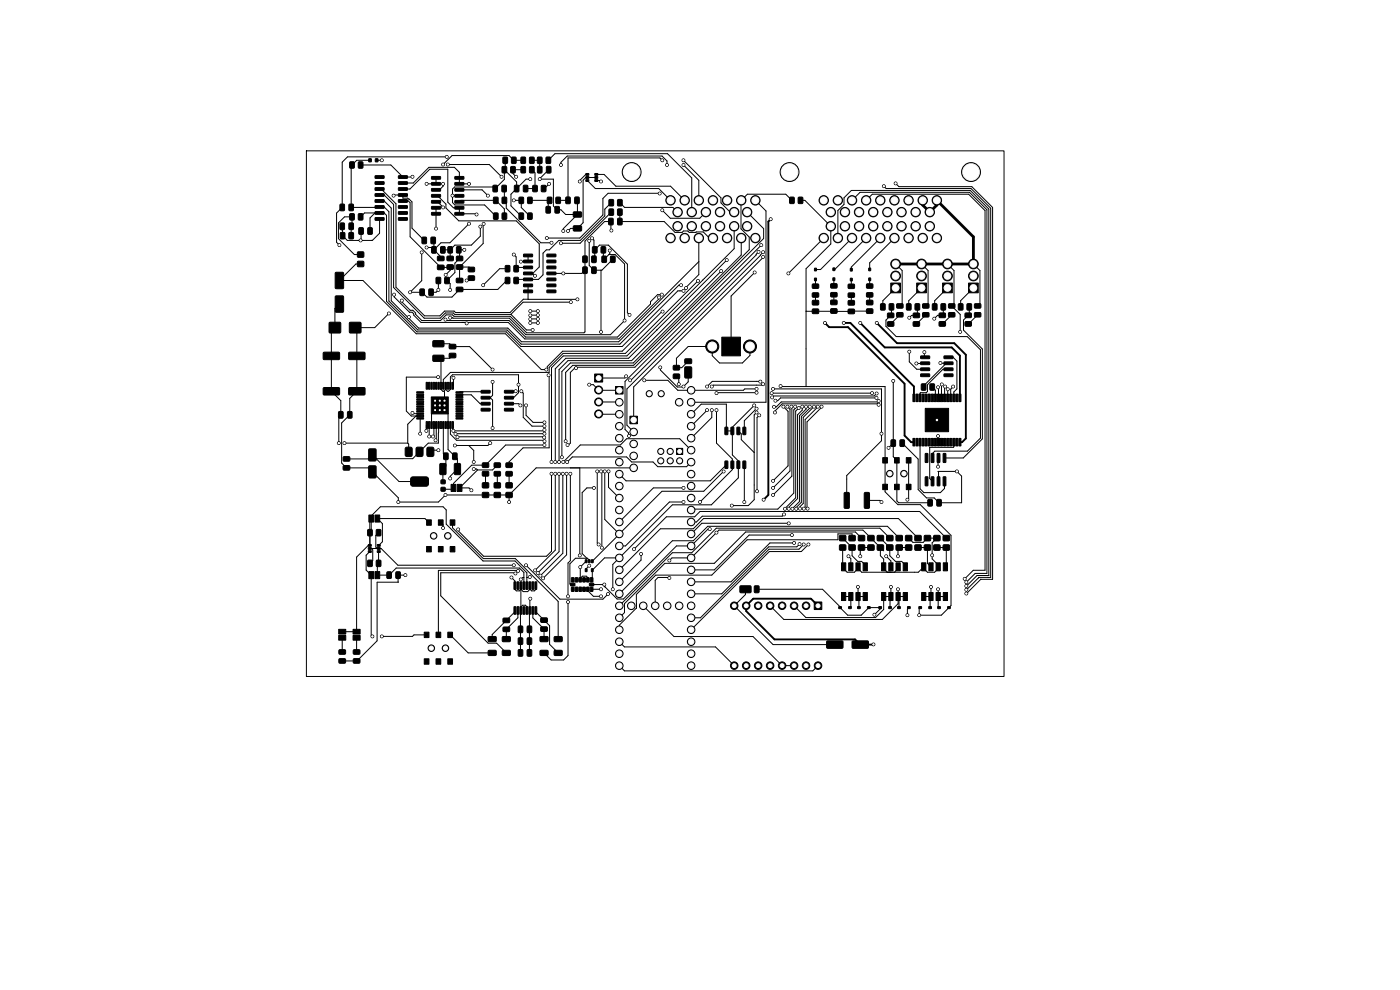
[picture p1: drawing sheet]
<svg xmlns="http://www.w3.org/2000/svg" width="297mm" height="210mm" viewBox="0 0 297 210" stroke-linecap="round" stroke-linejoin="round" font-family="sans-serif">
<g fill="#000" stroke="#000" stroke-width=".21">
<path d="M74.2 34.4l.7-.1 .3 .2v1l-.2 .2h-.6l-.2-.2zM76.1 34.4l.7-.1 .2 .2v1l-.1 .2h-.7l-.2-.2zM78.2 33.7h.6v.6h-.6zM79.6 37.3h1.8l.1 .5h-1.9zM79.6 38.6l1.8-.1 .1 .5-1.9 .1zM79.6 39.8h1.8l.1 .5-1.9 .1zM79.6 33.7h.6v.6h-.6zM84.5 39.8h1.9v.5l-1.8 .1zM84.5 38.6l1.9-.1v.5l-1.8 .1zM84.5 37.3h1.9v.5h-1.8zM91.6 37.5l1.8-.1 .1 .5-1.9 .1zM91.6 38.7h1.8l.1 .5-1.9 .1z"/>
<path d="M96.5 38.7h1.8l.1 .5-1.8 .1zM96.5 37.5l1.8-.1 .1 .5-1.8 .1zM106.6 35.4l.7-.1 .2 .2v1l-.1 .2h-.7l-.2-.2zM106.7 33.4l.7-.1 .3 .2v1l-.2 .2h-.6l-.2-.2zM108.4 35.4l.7-.1 .2 .2v1l-.1 .2h-.6l-.3-.2zM108.6 33.4l.7-.1 .2 .2v1l-.1 .2h-.7l-.2-.2zM109.2 39.3h.6l.3 .1v1.1l-.2 .2h-.6l-.2-.1zM110.6 35.4l.7-.1 .2 .2v1l-.1 .2h-.7l-.2-.2zM110.6 33.4l.7-.1 .2 .2v1l-.1 .2h-.7l-.2-.2zM111.1 39.3h.6l.3 .1v1.1l-.2 .2h-.6l-.2-.1zM112.4 35.4l.7-.1 .2 .2v1l-.1 .2h-.6l-.3-.2zM112.4 33.4l.7-.1 .2 .2v1l-.1 .2h-.6l-.3-.2z"/>
<path d="M114.1 35.3h.6l.3 .1v1.1l-.2 .2h-.5l-.3-.1zM114.1 33.4l.7-.1 .2 .2v1l-.1 .2h-.7l-.2-.2zM115.9 33.4l.7-.1 .2 .2v1l-.1 .2h-.6l-.3-.2zM116 35.3h.6l.3 .1v1.1l-.2 .2h-.5l-.3-.1zM124.3 36.8h.6v.3l-.6 .1zM124.3 37.5h.6v.3h-.6zM124.3 38.1h.6v.3l-.6 .1zM126.2 38.1h.6v.3l-.6 .1zM126.2 37.5h.6v.3h-.6zM126.2 36.8h.6v.3l-.6 .1zM72.2 49.4l.7-.1 .3 .2v1l-.2 .2h-.6l-.2-.2zM72.2 43.3h.6l.3 .1v1.1l-.2 .2h-.6l-.2-.1z"/>
<path d="M72.2 47.3h.6l.3 .1v1.1l-.2 .2h-.6l-.2-.1zM74.1 49.4l.7-.1 .2 .2v1l-.1 .2h-.7l-.2-.2zM74.1 43.3h.7l.2 .1v1.1l-.2 .2h-.6l-.2-.1zM74.1 47.3h.7l.2 .1v1.1l-.2 .2h-.6l-.2-.1zM74.2 45.4l.7-.1 .3 .2v1l-.2 .2h-.6l-.2-.2zM75.9 53.5h1.2v1h-1.2zM75.9 55.5h1.2v1h-1.2zM76.1 45.4l.7-.1 .2 .2v1l-.1 .2h-.7l-.2-.2zM76.2 48.3h.7l.2 .1v1.1l-.2 .2h-.6l-.2-.1zM78.1 48.3h.6l.3 .1v1.1l-.2 .2h-.6l-.2-.1zM79.6 41.1h1.8l.1 .5-1.9 .1zM79.6 42.4l1.8-.1 .1 .5-1.9 .1z"/>
<path d="M79.6 43.6h1.8l.1 .5-1.9 .1zM79.6 44.9h1.8l.1 .5-1.9 .1zM79.6 46.2h1.8l.1 .5h-1.9zM84.5 46.2h1.9v.5h-1.8zM84.5 44.9h1.9v.5l-1.8 .1zM84.5 43.6h1.9v.5l-1.8 .1zM84.5 42.4l1.9-.1v.5l-1.8 .1zM84.5 41.1h1.9v.5l-1.8 .1zM89.6 50.3h.6l.3 .1v1.1l-.2 .2h-.6l-.2-.1zM91.5 50.3h.6l.3 .1v1.1l-.2 .2h-.6l-.2-.1zM91.6 40h1.8l.1 .5-1.9 .1zM91.6 41.3h1.8l.1 .4-1.9 .1z"/>
<path d="M91.6 42.6l1.8-.1 .1 .5-1.9 .1zM91.6 43.8h1.8l.1 .5-1.9 .1zM91.6 45.1h1.8l.1 .5h-1.9zM91.6 52.3h.7l.2 .1v1.1l-.1 .2h-.6l-.2-.1zM92.8 56.3l1.3-.1 .1 .3v.6l-.2 .1h-1.1l-.1-.2zM92.8 54.4l1.3-.1 .1 .3v.6l-.2 .1h-1.1l-.1-.2zM92.6 58.9l.7-.1 .2 .2v1l-.1 .2h-.7l-.2-.2zM93.5 52.3h.7l.2 .1v1.1l-.1 .2h-.6l-.2-.1zM95.1 52.4l.7-.1 .2 .2v1l-.1 .2h-.7l-.2-.2zM94.9 56.2h1.1l.2 .2v.6l-.3 .2-.9-.1-.2-.2zM94.9 54.4l1.1-.1 .2 .3v.6l-.3 .1h-.9l-.2-.2zM94.4 58.9l.7-.1 .2 .2v1l-.1 .2h-.6l-.3-.2z"/>
<path d="M96.5 45.1h1.8l.1 .5h-1.8zM96.5 43.8h1.8l.1 .5-1.8 .1zM96.5 42.6l1.8-.1 .1 .5-1.8 .1zM96.5 41.3h1.8l.1 .4-1.8 .1zM96.5 40h1.8l.1 .5-1.8 .1zM96.9 52.4l.7-.1 .2 .2v1l-.1 .2h-.6l-.3-.2zM96.9 56.2h1.1l.2 .2v.6l-.3 .2-.9-.1-.2-.2zM96.9 54.4l1.1-.1 .2 .3v.6l-.3 .1h-.9l-.2-.2zM96.8 59.1l1.3-.1 .1 .3v.5l-.2 .2h-1.1l-.1-.2zM99.4 58.6l1.1-.1 .2 .2v.7l-.3 .1h-.9l-.2-.2zM99.4 56.7h1.1l.2 .2v.6l-.3 .2h-.9l-.2-.3zM104.7 45.2h.7l.3 .1v1l-.2 .2-.6 .1-.2-.2z"/>
<path d="M104.7 41.9l.7-.1 .3 .2v1l-.2 .2h-.6l-.2-.2zM104.6 39.3h.7l.2 .1v1.1l-.1 .2h-.6l-.2-.1zM106.6 45.2h.7l.2 .1v1l-.1 .2-.7 .1-.2-.2zM106.6 41.9l.7-.1 .2 .2v1l-.1 .2h-.7l-.2-.2zM107.2 58.9l.7-.1 .3 .2v1l-.2 .2h-.6l-.2-.2zM107.2 56.4l.7-.1 .3 .2v1l-.2 .2h-.6l-.2-.2zM106.5 39.3h.7l.2 .1v1.1l-.1 .2h-.6l-.2-.1zM109.1 58.9l.7-.1 .2 .2v1l-.1 .2h-.7l-.2-.2zM109.1 56.4l.7-.1 .2 .2v1l-.1 .2h-.7l-.2-.2zM110.1 41.9l.7-.1 .3 .2v1l-.2 .2h-.6l-.2-.2zM110.1 45.2h.7l.3 .1v1l-.2 .2-.6 .1-.2-.2zM111.1 53.9h1.8l.1 .5-1.9 .1z"/>
<path d="M111.1 55.2h1.8l.1 .5h-1.9zM111.1 56.5l1.8-.1 .1 .5-1.9 .1zM111.1 57.7h1.8l.1 .5-1.9 .1zM111.1 59h1.8l.1 .5-1.9 .1zM112 41.9l.7-.1 .2 .2v1l-.1 .2h-.7l-.2-.2zM112 45.2h.7l.2 .1v1l-.1 .2-.7 .1-.2-.2zM113.1 39.4l.7-.1 .2 .2v1l-.1 .2h-.7l-.2-.2zM115.9 43.8h.7l.2 .1v1.1l-.2 .2h-.6l-.2-.1zM114.9 39.4l.7-.1 .2 .2v1l-.1 .2h-.6l-.3-.2zM116 59h1.9v.5l-1.8 .1zM116 57.7h1.9v.5l-1.8 .1zM116 56.5l1.9-.1v.5l-1.8 .1z"/>
<path d="M116 55.2h1.9v.5h-1.8zM116 53.9h1.9v.5l-1.8 .1zM116.1 41.9l.7-.1 .3 .2v1l-.2 .2h-.6l-.2-.2zM117.8 43.8h.7l.2 .1v1.1l-.2 .2h-.6l-.2-.1zM118 41.9l.7-.1 .2 .2v1l-.1 .2h-.7l-.2-.2zM120.1 41.8h.7l.2 .1v1.1l-.2 .2h-.6l-.2-.1zM122 41.8h.6l.3 .1v1.1l-.2 .2h-.6l-.2-.1zM121.7 45l1.5-.1 .2 .3v.7l-.2 .2h-1.4l-.2-.3zM121.7 47.9h1.5l.2 .2v.8l-.2 .1h-1.4l-.2-.2zM123.7 56.7l.6-.1 .3 .1v1.1l-.2 .2h-.5l-.3-.1zM123.7 54.3h.6l.3 .1v1.1l-.2 .2h-.5l-.3-.1zM125.6 56.7l.6-.1 .3 .1v1.1l-.2 .2h-.5l-.3-.1z"/>
<path d="M125.6 54.3h.6l.3 .1v1.1l-.2 .2h-.5l-.3-.1zM125.7 52.4l.7-.1 .3 .2v1l-.2 .2h-.6l-.2-.2zM127.6 52.4l.7-.1 .2 .2v1l-.1 .2h-.7l-.2-.2zM127.7 54.4l.7-.1 .3 .2v1l-.2 .2h-.6l-.2-.2zM129.2 42.4l.7-.1 .3 .2v1l-.2 .2h-.6l-.2-.2zM129.2 44.4l.7-.1 .3 .2v1l-.2 .2h-.6l-.2-.2zM129.2 46.3h.6l.3 .1v1.1l-.2 .2h-.6l-.2-.1zM129.6 54.4l.7-.1 .2 .2v1l-.1 .2h-.7l-.2-.2zM131.1 42.4l.7-.1 .2 .2v1l-.1 .2h-.7l-.2-.2zM131.1 44.4l.7-.1 .2 .2v1l-.1 .2h-.7l-.2-.2zM131.1 46.3h.6l.3 .1v1.1l-.2 .2h-.6l-.2-.1zM167.6 41.9l.7-.1 .2 .2v1l-.1 .2h-.7l-.2-.2z"/>
<path d="M169.4 41.9l.7-.1 .2 .2v1l-.1 .2h-.6l-.3-.2zM172.8 56.9h.4v.5h-.4zM172.8 59h.4v.5h-.4zM176.7 56.9h.4v.5h-.4zM176.7 59h.4v.5h-.4zM180.4 56.9h.4v.6h-.4zM180.4 59h.4v.6h-.4zM184.3 56.9h.4v.5h-.4zM184.3 59h.4v.5h-.4zM68.6 74.8l3.3-.1 .2 .3-.1 1.1-.2 .2h-3.1l-.1-.2zM69.9 68.4h2.3v2.2h-2.3zM71.2 62.8h1.4l.3 .1v3.1l-.2 .2-1.4 .1-.2-.2z"/>
<path d="M71.2 57.8h1.4l.3 .1v3.1l-.2 .2-1.4 .1-.2-.2zM74 74.8l3.3-.1 .2 .3-.1 1.1-.2 .2h-3.1l-.1-.2zM74.2 68.4h2.3v2.2h-2.3zM89.1 61.3h.7l.2 .1 .1 1.1-.2 .2h-.6l-.2-.1zM91 61.3h.7l.2 .1 .1 1.1-.2 .2h-.6l-.2-.1zM91.9 72.3h2.1l.2 .2v.9l-.3 .2h-1.9l-.2-.3zM91.9 75.4l2.1-.1 .2 .3v.9l-.3 .2h-1.9l-.2-.3zM95.3 73.1l1.3-.1 .1 .3v.6l-.2 .1h-1.1l-.1-.2zM95.3 75l1.3-.1 .1 .3v.6l-.2 .1h-1.1l-.1-.2zM96.8 61l1.3-.1 .1 .3v.5l-.2 .2h-1.1l-.1-.2zM111.1 60.3h1.8l.1 .4-1.9 .1zM111.1 61.6l1.8-.1 .1 .5-1.9 .1z"/>
<path d="M116 61.6l1.9-.1v.5l-1.8 .1zM116 60.3h1.9v.4l-1.8 .1zM142.9 77.6l1.1-.1 .2 .2v.7l-.3 .1h-.9l-.2-.2zM142.9 79.4l1.1-.1 .2 .3v.6l-.3 .1h-.9l-.2-.2zM145.3 77.9l1.2-.1 .2 .2v2l-.1 .2h-1.1l-.2-.2zM145.3 76.2l1.3-.1 .1 .3v.6l-.2 .2-1.1-.1-.2-.2zM153.1 71.5h4v4h-4zM172.4 63.8l1.1-.1 .2 .2v.7l-.3 .1h-.9l-.2-.2zM172.4 65.6l1.1-.1 .2 .3v.6l-.3 .1h-.9l-.2-.2zM172.4 60.3l1.1-.1 .2 .3v.5l-.2 .2h-1l-.2-.3zM172.4 62.2l1.1-.1 .2 .2v.6l-.2 .2-1-.1-.2-.2zM176.3 63.7h1.1l.2 .2v.6l-.2 .2-1-.1-.2-.2z"/>
<path d="M176.3 65.5h1.1l.2 .2v.6l-.2 .2h-1l-.2-.3zM176.3 60.2h1.1l.2 .2v.6l-.2 .1h-1l-.2-.2zM176.3 62.1h1.1l.2 .2v.6l-.2 .1h-1l-.2-.2zM180 65.6h1.1l.2 .2v.6l-.2 .2h-1l-.2-.3zM180 63.8l1.1-.1 .2 .3v.6l-.2 .1h-1l-.2-.2zM180 60.3h1.1l.2 .2v.6l-.2 .1h-1l-.2-.2zM180 62.2l1.1-.1 .2 .3v.5l-.2 .2h-1l-.2-.2zM183.9 63.7h1.1l.2 .2v.6l-.3 .2h-.9l-.2-.3zM183.9 65.6l1.1-.1 .2 .2v.7l-.3 .1h-.9l-.2-.2zM183.9 60.3l1.1-.1 .2 .2v.6l-.2 .2-1-.1-.2-.2zM183.9 62.1h1.1l.2 .2v.6l-.2 .1h-1l-.2-.2zM186.9 64.5l.7-.1 .2 .2v1l-.1 .2h-.7l-.2-.2z"/>
<path d="M188.3 68.3l1.2-.1 .1 .3v.6l-.2 .1h-1l-.2-.2zM188.3 66.5l1.2-.1 .1 .2v.7l-.2 .1h-1l-.2-.2zM188.7 64.5l.7-.1 .2 .2v1l-.1 .2h-.6l-.3-.2zM189 60h2v2.1h-2zM190.3 64.5l1.1-.1 .2 .3v.5l-.2 .2h-1l-.2-.3zM190.3 66.4l1.1-.1 .2 .2v.6l-.2 .2-1-.1-.2-.2zM192.3 64.5l.7-.1 .3 .2v1l-.2 .2h-.6l-.2-.2zM193.8 68.3l1.1-.1 .2 .3v.6l-.2 .1h-1l-.2-.2zM193.8 66.5l1.1-.1 .2 .2v.7l-.2 .1h-1l-.2-.2zM194.2 64.5l.7-.1 .2 .2v1l-.1 .2h-.6l-.3-.2zM194.5 60h2v2.1h-2zM195.8 64.5l1.1-.1 .2 .3v.5l-.2 .2h-1l-.2-.3z"/>
<path d="M195.8 66.4l1.1-.1 .2 .2v.6l-.2 .2-1-.1-.2-.2zM195.3 75.5h1.8l.1 .5-1.8 .1zM195.3 76.8h1.8l.1 .5h-1.8zM195.3 78.1l1.8-.1 .1 .5-1.8 .1zM195.3 79.3h1.8l.1 .5-1.8 .1zM197.8 64.5l.7-.1 .3 .2v1l-.2 .2h-.6l-.2-.2zM199.3 68.3l1.1-.1 .2 .3v.6l-.3 .1h-.9l-.2-.2zM199.3 66.4h1.1l.2 .2v.6l-.3 .2h-.9l-.2-.2zM199.7 64.5l.7-.1 .2 .2v1l-.1 .2h-.7l-.2-.2zM200 60h2v2.1h-2zM200.3 79.3h1.8l.1 .5-1.9 .1zM200.3 78.1l1.8-.1 .1 .5-1.9 .1z"/>
<path d="M200.3 76.8h1.8l.1 .5h-1.9zM200.3 75.5h1.8l.1 .5-1.9 .1zM201.3 64.5l1.1-.1 .2 .3v.5l-.2 .2h-1l-.2-.3zM201.3 66.4l1.1-.1 .2 .2v.6l-.2 .2-1-.1-.2-.2zM203.4 64.5l.7-.1 .2 .2v1l-.1 .2h-.7l-.2-.2zM204.8 68.3l1.1-.1 .2 .3v.6l-.3 .1h-.9l-.2-.2zM204.8 66.4h1.1l.2 .2v.6l-.3 .2h-.9l-.2-.2zM205.2 64.5l.7-.1 .2 .2v1l-.1 .2h-.6l-.3-.2zM205.5 60h2v2.1h-2zM206.8 64.5l1.1-.1 .2 .3v.5l-.2 .2h-1l-.2-.3zM206.8 66.4l1.1-.1 .2 .2v.6l-.2 .2-1-.1-.2-.2zM68.6 82.3l3.3-.1 .2 .3-.1 1.1-.2 .2h-3.1l-.1-.2z"/>
<path d="M71.9 87.3h.6l.3 .1v1.1l-.2 .2h-.5l-.3-.1zM73.8 87.3h.6l.3 .1v1.1l-.2 .2h-.5l-.3-.1zM74 82.3l3.3-.1 .2 .3-.1 1.1-.2 .2h-3.1l-.1-.2zM72.8 96.9h1.3l.1 .2v.6l-.2 .2-1.1-.1-.1-.2zM72.8 98.8h1.3l.1 .2v.6l-.2 .2-1.1-.1-.1-.2zM78.3 95.3l1.3-.1 .2 .2v2.2l-.2 .2h-1.2l-.2-.2zM78.3 98.9l1.3-.1 .2 .2v2.2l-.2 .2h-1.2l-.2-.2zM86 95l.3-.1h.9l.2 .1v1.5l-.1 .3-1 .1-.3-.2zM88.4 83.1h1.4l.1 .2-1.4 .1zM88.4 83.6h1.4l.1 .2-1.4 .1zM88.4 84.1h1.4l.1 .2-1.4 .1zM88.4 84.6h1.4l.1 .2-1.4 .1z"/>
<path d="M88.4 85.1h1.4l.1 .2-1.4 .1zM88.4 85.6h1.4l.1 .2-1.4 .1zM88.4 86.1h1.4l.1 .2-1.4 .1zM88.4 86.6h1.4l.1 .2-1.4 .1zM88.4 87.1h1.4l.1 .2-1.4 .1zM88.4 87.6h1.4l.1 .2-1.4 .1zM88.4 88.1h1.4l.1 .2-1.4 .1zM88.4 88.6h1.4l.1 .2-1.4 .1zM88.3 95l.3-.1h.9l.2 .1v1.5l-.1 .3-1 .1-.3-.2zM90.4 89.4l.3 .1-.1 1.4-.2-.1zM90.4 81.1l.3 .1-.1 1.4-.2-.1zM90.9 89.4l.3 .1-.1 1.4-.2-.1z"/>
<path d="M90.9 81.1l.3 .1-.1 1.4-.2-.1zM91.4 89.4l.3 .1-.1 1.4-.2-.1zM91.4 81.1l.3 .1-.1 1.4-.2-.1zM91.5 84.2h3.6v3.6h-3.6zM90.6 95l.3-.1h.9l.2 .1v1.5l-.1 .3-1 .1-.3-.2zM91.9 89.4l.3 .1-.1 1.4-.2-.1zM91.9 81.1l.3 .1-.1 1.4-.2-.1zM92.4 89.4l.3 .1-.1 1.4-.2-.1zM92.4 81.1l.3 .1-.1 1.4-.2-.1zM92.9 89.4l.3 .1-.1 1.4-.2-.1zM92.9 81.1l.3 .1-.1 1.4-.2-.1zM93.4 98.4l1-.1 .2 .2v1.9l-.1 .3h-1l-.2-.2z"/>
<path d="M93.4 89.4l.3 .1-.1 1.4-.2-.1zM93.4 81.1l.3 .1-.1 1.4-.2-.1zM93.9 89.4l.3 .1-.1 1.4-.2-.1zM93.9 81.1l.3 .1-.1 1.4-.2-.1zM94.2 96.1h.6l.3 .1v1.1l-.2 .2h-.6l-.2-.1zM94.4 89.4l.3 .1-.1 1.4-.2-.1zM94.4 81.1l.3 .1-.1 1.4-.2-.1zM94.9 89.4l.3 .1-.1 1.4-.2-.1zM94.9 81.1l.3 .1-.1 1.4-.2-.1zM95.4 89.4l.3 .1-.1 1.4-.2-.1zM95.4 81.1l.3 .1-.1 1.4-.2-.1zM95.9 89.4l.3 .1-.1 1.4-.2-.1z"/>
<path d="M95.9 81.1l.3 .1-.1 1.4-.2-.1zM96.1 96.1h.6l.3 .1v1.1l-.2 .2h-.6l-.2-.1zM96.4 98.4l1.1-.1 .2 .2v1.9l-.1 .3h-1l-.2-.2zM96.7 88.6h1.4l.1 .2-1.4 .1zM96.7 88.1h1.4l.1 .2-1.4 .1zM96.7 87.6h1.4l.1 .2-1.4 .1zM96.7 87.1h1.4l.1 .2-1.4 .1zM96.7 86.6h1.4l.1 .2-1.4 .1zM96.7 86.1h1.4l.1 .2-1.4 .1zM96.7 85.6h1.4l.1 .2-1.4 .1zM96.7 85.1h1.4l.1 .2-1.4 .1zM96.7 84.6h1.4l.1 .2-1.4 .1z"/>
<path d="M96.7 84.1h1.4l.1 .2-1.4 .1zM96.7 83.6h1.4l.1 .2-1.4 .1zM96.7 83.1h1.4l.1 .2-1.4 .1zM102.4 98.2h1.1l.2 .2v.6l-.2 .2h-1l-.2-.3zM102.4 100.1l1.1-.1 .2 .2v.7l-.2 .1h-1l-.2-.2zM102.1 82.8h1.8l.1 .5-1.9 .1zM102.1 84.1h1.8l.1 .5-1.9 .1zM102.1 85.4l1.8-.1 .1 .5-1.9 .1zM102.1 86.6h1.8l.1 .5-1.9 .1zM104.9 98.2h1.1l.2 .2v.6l-.3 .2h-.9l-.2-.3zM104.9 100.1l1.1-.1 .2 .2v.7l-.3 .1h-.9l-.2-.2zM107.4 98.2h1.1l.2 .2v.6l-.2 .2h-1l-.2-.3z"/>
<path d="M107.4 100.1l1.1-.1 .2 .2v.7l-.2 .1h-1l-.2-.2zM107 86.6h1.9v.5l-1.8 .1zM107 85.4l1.9-.1v.5l-1.8 .1zM107 84.1h1.9v.5l-1.8 .1zM107 82.8h1.9v.5l-1.8 .1zM126.2 79.3h1.6v1.7h-1.6zM130.6 82h1.6v1.6h-1.6zM133.6 88.3h1.6v1.6h-1.6zM143.5 95.1h1.3v1.3h-1.3zM153.8 97.8l.6 .1-.1 1.5-.5-.1zM153.8 90.6l.6 .1-.1 1.5-.5-.1zM155.1 97.8l.6 .1-.1 1.5-.5-.1z"/>
<path d="M155.1 90.6l.6 .1-.1 1.5-.5-.1zM156.4 97.8l.5 .1v1.5l-.6-.1zM156.4 90.6l.5 .1v1.5l-.6-.1zM157.6 97.8l.6 .1-.1 1.5-.5-.1zM157.6 90.6l.6 .1-.1 1.5-.5-.1zM187.3 97.1h1v1.1h-1zM189.1 93.3h.7l.2 .1v1.1l-.2 .2h-.6l-.2-.1zM189.8 97.1h1v1.1h-1zM191 93.3h.7l.2 .1v1.1l-.2 .2h-.6l-.2-.1zM192.3 97.1h1v1.1h-1zM193.7 83.6h.4v1.6h-.4zM193.7 93h.4v1.6h-.4z"/>
<path d="M194.3 83.6h.5v1.6h-.5zM194.3 93h.5v1.6h-.5zM195 83.6h.4v1.6h-.4zM195 93h.4v1.6h-.4zM195.6 83.6h.5v1.6h-.5zM195.6 93h.5v1.6h-.5zM196.3 83.6h.4v1.6h-.4zM196.3 93h.4v1.6h-.4zM196.3 86.6h4.9v5h-4.9zM196.3 96.2l.6 .1-.1 1.8-.5-.1zM195.5 81.5l.7-.1 .2 .2 .1 1-.2 .2h-.6l-.3-.2zM196.9 83.6h.5v1.6h-.5z"/>
<path d="M196.9 93h.5v1.6h-.5zM197.6 83.6h.4v1.6h-.4zM197.6 93h.4v1.6h-.4zM197.6 96.2l.5 .1-.1 1.8-.5-.1zM198.2 83.6h.5v1.6h-.5zM198.2 93h.5v1.6h-.5zM197.3 81.5l.7-.1 .3 .2v1l-.2 .2h-.6l-.2-.2zM198.9 83.6h.4v1.6h-.4zM198.9 93h.4v1.6h-.4zM198.8 96.2l.6 .1-.1 1.8-.5-.1zM199.5 83.6h.4v1.6h-.4zM199.5 93h.4v1.6h-.4z"/>
<path d="M200.2 83.6h.4v1.6h-.4zM200.2 93h.4v1.6h-.4zM200.1 96.2l.6 .1-.1 1.8-.5-.1zM200.8 83.6h.5v1.6h-.5zM200.8 93h.5v1.6h-.5zM201.5 83.6h.4v1.6h-.4zM201.5 93h.4v1.6h-.4zM202.1 83.6h.5v1.6h-.5zM202.1 93h.5v1.6h-.5zM202.8 83.6h.4v1.6h-.4zM202.8 93h.4v1.6h-.4zM203.4 83.6h.5v1.6h-.5z"/>
<path d="M203.4 93h.5v1.6h-.5zM78 112.4l.7-.1 .3 .2v1l-.2 .2h-.6l-.2-.2zM78 118.9l.7-.1 .3 .2v1l-.2 .2h-.6l-.2-.2zM78.2 115.5h.5l.1 .3-.6 .1zM78.2 116.2h.5l.1 .3h-.6zM78.2 116.8h.5l.1 .3-.6 .1zM78.2 109.3h1v1.5h-1zM79.9 112.4l.7-.1 .2 .2v1l-.1 .2h-.7l-.2-.2zM79.9 118.9l.7-.1 .2 .2v1l-.1 .2h-.7l-.2-.2zM80.1 116.8h.5l.1 .3-.6 .1zM80.1 116.2h.5l.1 .3h-.6zM80.1 115.5h.5l.1 .3-.6 .1z"/>
<path d="M79.6 109.3h.9v1.5h-.9zM87.2 101.3l.4-.1h3l.3 .3-.1 1.4-.4 .3-3-.1-.3-.4v-1.2zM90.5 110.3h1v1.1h-1zM90.5 115.9h1v1.2h-1zM93 110.3h1v1.1h-1zM93 115.9h1v1.2h-1zM93.6 101.8h.8v.8h-.8zM93.6 103.4h.8v.8h-.8zM95.5 110.3h1v1.1h-1zM95.5 115.9h1v1.2h-1zM95.7 102.8h1v1.5h-1zM97 102.8h1v1.5h-1z"/>
<path d="M102.4 104.5h1.2v1h-1.2zM102.4 102.4h1.2v1.1h-1.2zM104.9 104.5h1.2v1h-1.2zM104.9 102.4h1.2v1.1h-1.2zM107.4 104.5h1.2v1h-1.2zM107.4 102.4h1.2v1.1h-1.2zM124.2 118.8h.3v.6l-.3-.1zM124.8 118.8h.4l-.1 .6-.3-.1zM125.5 118.8h.3v.6l-.3-.1zM178.1 113.6h1.3v1.1h-1.3zM178.1 115.6h1.3v1.1h-1.3zM179.1 104.5h.8l.3 .1v3l-.2 .2-.7 .1-.2-.2z"/>
<path d="M180.1 115.6h1.3v1.1h-1.3zM180.1 113.6h1.3v1.1h-1.3zM182.1 115.6h1.3v1.1h-1.3zM182.1 113.6h1.3v1.1h-1.3zM183.4 104.5h.8l.2 .1 .1 3-.2 .2-.7 .1-.2-.2zM184.1 113.6h1.3v1.1h-1.3zM184.1 115.6h1.3v1.1h-1.3zM186.1 115.6h1.3v1.1h-1.3zM186.1 113.6h1.3v1.1h-1.3zM187.3 102.7h1v1.2h-1zM188.1 115.6h1.3v1.1h-1.3zM188.1 113.6h1.3v1.1h-1.3z"/>
<path d="M189.8 102.7h1v1.2h-1zM190.1 115.6h1.3v1.1h-1.3zM190.1 113.6h1.3v1.1h-1.3zM192.3 102.7h1v1.2h-1zM192.1 113.6h1.3v1.1h-1.3zM192.1 115.6h1.3v1.1h-1.3zM194.1 115.6h1.3v1.1h-1.3zM194.1 113.6h1.3v1.1h-1.3zM196.3 101.2h.6l-.1 1.9-.5-.1zM196.9 106l.7-.1 .2 .2v1l-.1 .3h-.6l-.3-.2zM196.1 113.6h1.3v1.1h-1.3zM196.1 115.6h1.3v1.1h-1.3z"/>
<path d="M197.6 101.2h.5l-.1 1.9-.5-.1zM198.1 115.6h1.3v1.1h-1.3zM198.1 113.6h1.3v1.1h-1.3zM198.8 106l.7-.1 .2 .2v1l-.1 .3h-.6l-.3-.2zM198.8 101.2h.6l-.1 1.9-.5-.1zM200.1 101.2h.6l-.1 1.9-.5-.1zM200.1 115.6h1.3v1.1h-1.3zM200.1 113.6h1.3v1.1h-1.3zM71.9 133.5h1.4v1h-1.4zM71.9 134.8h1.4v1h-1.4zM71.9 137.9l1.3-.1 .1 .3v.6l-.2 .1h-1.1l-.1-.2zM71.9 139.8l1.3-.1 .1 .3v.6l-.2 .1h-1.1l-.1-.2z"/>
<path d="M74.9 133.5h1.5v1h-1.5zM74.9 134.8h1.5v1h-1.5zM75 137.9l1.2-.1 .2 .3v.6l-.3 .1h-1l-.2-.2zM78.2 121.3h1v1.5h-1zM79.6 121.3h.9v1.5h-.9zM82.1 121.3h.7l.2 .1v1.1l-.1 .2h-.6l-.2-.1zM84 121.3h.7l.2 .1 .1 1.1-.2 .2h-.6l-.2-.1zM90 134.1h1v1.2h-1zM92.5 134.1h1v1.2h-1zM95 134.1h1v1.2h-1zM103.6 138h1.5l.2 .2v.7l-.3 .2-1.3-.1-.2-.2zM103.6 135.1l1.5-.1 .2 .3v.7l-.3 .1h-1.3l-.2-.2z"/>
<path d="M106.6 138h1.5l.2 .2v.7l-.3 .2-1.3-.1-.2-.2zM106.6 135.1l1.5-.1 .2 .3v.7l-.3 .1h-1.3l-.2-.2zM106.8 133.1l1.2-.1 .1 .3v.5l-.2 .2h-1.1l-.1-.2zM106.8 131.2l1.2-.1 .1 .3v.5l-.2 .2h-1.1l-.1-.2zM109.1 123.4l.3 .1-.1 1.5-.3-.1zM109.1 128.7l.3 .1-.1 1.5-.3-.1zM109.7 123.4l.4 .1-.1 1.5-.3-.1zM109.7 128.7l.4 .1-.1 1.5-.3-.1zM110.3 123.4l.4 .1-.1 1.5-.3-.1zM110.3 128.7l.4 .1-.1 1.5-.3-.1zM110 137.8h.7l.2 .1v1.1l-.1 .2h-.6l-.3-.1zM110 132.8h.7l.2 .1v1.1l-.1 .2h-.6l-.3-.1z"/>
<path d="M110 135.3h.7l.2 .1v1.1l-.1 .2h-.6l-.3-.1zM111 123.4l.3 .1-.1 1.5-.3-.1zM111 128.7l.3 .1-.1 1.5-.3-.1zM111.6 123.4l.4 .1-.1 1.5-.3-.1zM111.6 128.7l.4 .1-.1 1.5-.3-.1zM112.2 123.4l.4 .1-.1 1.5-.3-.1zM112.2 128.7l.4 .1-.1 1.5-.3-.1zM111.9 137.8h.7l.2 .1v1.1l-.1 .2h-.6l-.3-.1zM111.9 132.8h.7l.2 .1v1.1l-.1 .2h-.6l-.3-.1zM111.9 135.3h.7l.2 .1v1.1l-.1 .2h-.6l-.3-.1zM112.9 123.4l.3 .1-.1 1.5-.3-.1zM112.9 128.7l.3 .1-.1 1.5-.3-.1z"/>
<path d="M113.5 123.4l.4 .1-.1 1.5-.3-.1zM113.5 128.7l.4 .1-.1 1.5-.3-.1zM114.6 138h1.5l.2 .2v.7l-.3 .2-1.3-.1-.2-.2zM114.6 135.1l1.5-.1 .2 .3v.7l-.3 .1h-1.3l-.2-.2zM114.8 131.1h1.2l.1 .2v.6l-.2 .2-1.1-.1-.1-.2zM114.8 133h1.2l.1 .2v.6l-.2 .2-1.1-.1-.1-.2zM117.6 135.1l1.5-.1 .2 .3v.7l-.3 .1h-1.3l-.2-.2zM117.6 138h1.5l.2 .2v.7l-.3 .2-1.3-.1-.2-.2zM121.2 122.6h.6l-.1 .9-.5-.1zM121.2 124.6h.6l-.1 .9-.5-.1zM121.1 123.7h.8l.1 .5-.9 .1zM122 122.6h.6l-.1 .9-.5-.1z"/>
<path d="M122 124.6h.6l-.1 .9-.5-.1zM122.8 122.6h.6l-.1 .9-.5-.1zM122.8 124.6h.6l-.1 .9-.5-.1zM123.6 122.6h.6l-.1 .9-.5-.1zM123.6 124.6h.6l-.1 .9-.5-.1zM124.2 120.7h.3v.6l-.3-.1zM124.4 122.6h.6l-.1 .9-.5-.1zM124.4 124.6h.6l-.1 .9-.5-.1zM125.2 122.6h.6l-.1 .9-.5-.1zM125.2 124.6h.6l-.1 .9-.5-.1zM125.5 120.7h.3v.6l-.3-.1zM125.1 123.7h.8l.1 .5-.9 .1z"/>
<path d="M157 124.3h2.2l.1 .2v1.1l-.2 .2-2-.1-.1-.2zM160.1 124.3h.7l.2 .1v1.1l-.1 .2-.7 .1-.2-.2zM172.7 127.7h1.6v1.6h-1.6zM175.4 136h3.3l.1 .2v1.2l-.2 .1h-3.1l-.2-.2zM177.9 128.7h.6v.4h-.6zM178.5 119.4h.9v1.7h-.9zM178.5 125.7h.9v1.7h-.9zM180 128.7h.6v.4h-.6zM180.1 119.4h.8v1.7h-.8zM180.1 125.7h.8v1.7h-.8zM180.8 136h3.3l.1 .2v1.2l-.2 .1h-3.1l-.2-.2zM181.6 119.4h.9v1.7h-.9z"/>
<path d="M181.6 125.7h.9v1.7h-.9zM181.9 128.7h.6v.4h-.6zM183.1 119.4h.9v1.7h-.9zM183.1 125.7h.9v1.7h-.9zM184 128.7h.6v.4h-.6zM186.4 128.7h.6v.4h-.6zM187 119.4h.9v1.7h-.9zM187 125.7h.9v1.7h-.9zM188.5 128.7h.6v.4h-.6zM188.5 119.4h1v1.7h-1zM188.5 125.7h1v1.7h-1zM190.1 119.4h.9v1.7h-.9z"/>
<path d="M190.1 125.7h.9v1.7h-.9zM190.4 128.7h.6v.4h-.6zM191.6 119.4h.9v1.7h-.9zM191.6 125.7h.9v1.7h-.9zM192.5 128.7h.6v.4h-.6zM194.9 128.7h.6v.4h-.6zM195.5 119.4h.9v1.7h-.9zM195.5 125.7h.9v1.7h-.9zM197 128.7h.6v.4h-.6zM197.1 119.4h.8v1.7h-.8zM197.1 125.7h.8v1.7h-.8zM198.6 119.4h.9v1.7h-.9z"/>
<path d="M198.6 125.7h.9v1.7h-.9zM198.9 128.7h.6v.4h-.6zM200.1 119.4h.9v1.7h-.9zM200.1 125.7h.9v1.7h-.9zM201 128.7h.6v.4h-.6zM75 139.8l1.2-.1 .2 .3v.6l-.3 .1h-1l-.2-.2zM90 139.8h1v1.1h-1zM92.5 139.8h1v1.1h-1zM95 139.8h1v1.1h-1z"/>
<circle cx="81" cy="34" r=".3"/>
<circle cx="87.5" cy="37.5" r=".3"/>
<circle cx="90.5" cy="39" r=".3"/>
<circle cx="94" cy="39" r=".3"/>
<circle cx="94" cy="34.9" r=".3"/>
<circle cx="94.8" cy="33.3" r=".3"/>
<circle cx="95" cy="34.9" r=".3"/>
<circle cx="99.5" cy="39" r=".3"/>
<circle cx="106.4" cy="37.5" r=".3"/>
<circle cx="109.5" cy="37.5" r=".3"/>
<circle cx="112.5" cy="38" r=".3"/>
<circle cx="114.5" cy="38" r=".3"/>
<circle cx="116.5" cy="39" r=".3"/>
<circle cx="119" cy="35" r=".3"/>
<circle cx="123" cy="38.5" r=".3"/>
<circle cx="127.5" cy="38.5" r=".3"/>
<circle cx="134" cy="36.5" r="1.75"/>
<circle cx="134" cy="36.5" r="2"/>
<circle cx="140.5" cy="34" r=".3"/>
<circle cx="141.5" cy="35" r=".3"/>
<circle cx="145" cy="34" r=".3"/>
<circle cx="145" cy="35" r=".3"/>
<circle cx="167.5" cy="36.5" r="1.75"/>
<circle cx="167.5" cy="36.5" r="2"/>
<circle cx="187.5" cy="39.5" r=".3"/>
<circle cx="190" cy="38.9" r=".3"/>
<circle cx="206" cy="36.5" r="1.75"/>
<circle cx="206" cy="36.5" r="2"/>
<circle cx="72" cy="52" r=".3"/>
<circle cx="76.5" cy="51" r=".3"/>
<circle cx="83.5" cy="41.5" r=".3"/>
<circle cx="89.5" cy="53.5" r=".3"/>
<circle cx="90.5" cy="52.5" r=".3"/>
<circle cx="92.5" cy="48.5" r=".3"/>
<circle cx="94" cy="44" r=".3"/>
<circle cx="94.5" cy="58.3" r=".3"/>
<circle cx="96" cy="41.5" r=".3"/>
<circle cx="98.5" cy="53" r=".3"/>
<circle cx="99" cy="59.5" r=".3"/>
<circle cx="99.5" cy="47.5" r=".3"/>
<circle cx="101.1" cy="45.5" r=".3"/>
<circle cx="101.9" cy="48.1" r=".3"/>
<circle cx="102.6" cy="47.5" r=".3"/>
<circle cx="103.5" cy="41.5" r=".3"/>
<circle cx="109" cy="42.5" r=".3"/>
<circle cx="109" cy="54" r=".3"/>
<circle cx="110.5" cy="55.5" r=".3"/>
<circle cx="113.5" cy="58.5" r=".3"/>
<circle cx="116" cy="50.5" r=".3"/>
<circle cx="117" cy="51.5" r=".3"/>
<circle cx="119" cy="51.6" r=".3"/>
<circle cx="119.5" cy="49" r=".3"/>
<circle cx="119.5" cy="58" r=".3"/>
<circle cx="120.5" cy="49" r=".3"/>
<circle cx="125" cy="51.1" r=".3"/>
<circle cx="125.6" cy="50.5" r=".3"/>
<circle cx="129.4" cy="53.1" r=".3"/>
<circle cx="129.7" cy="48.9" r=".3"/>
<circle cx="140" cy="41" r=".3"/>
<circle cx="140.5" cy="44.6" r=".3"/>
<circle cx="142.2" cy="50.5" r="1"/>
<circle cx="142.2" cy="42.5" r=".7"/>
<circle cx="142.2" cy="42.5" r="1"/>
<circle cx="142.2" cy="50.5" r=".7"/>
<circle cx="143.7" cy="45" r="1"/>
<circle cx="143.7" cy="48" r="1"/>
<circle cx="143.7" cy="48" r=".7"/>
<circle cx="143.7" cy="45" r=".7"/>
<circle cx="145.2" cy="42.5" r=".7"/>
<circle cx="145.2" cy="50.5" r="1"/>
<circle cx="145.2" cy="42.5" r="1"/>
<circle cx="145.2" cy="50.5" r=".7"/>
<circle cx="146.7" cy="45" r="1"/>
<circle cx="146.7" cy="48" r="1"/>
<circle cx="146.7" cy="48" r=".7"/>
<circle cx="146.7" cy="45" r=".7"/>
<circle cx="148.1" cy="59.6" r=".3"/>
<circle cx="148.2" cy="50.5" r="1"/>
<circle cx="148.2" cy="42.5" r="1"/>
<circle cx="148.3" cy="42.5" r=".7"/>
<circle cx="148.3" cy="50.5" r=".7"/>
<circle cx="149.7" cy="45" r="1"/>
<circle cx="149.7" cy="48" r="1"/>
<circle cx="149.7" cy="48" r=".7"/>
<circle cx="149.7" cy="45" r=".7"/>
<circle cx="149.8" cy="48" r=".3"/>
<circle cx="151.2" cy="50.5" r="1"/>
<circle cx="151.2" cy="42.5" r="1"/>
<circle cx="151.2" cy="42.5" r=".7"/>
<circle cx="151.3" cy="50.5" r=".7"/>
<circle cx="152.7" cy="45" r="1"/>
<circle cx="152.7" cy="48" r="1"/>
<circle cx="152.7" cy="48" r=".7"/>
<circle cx="152.7" cy="45" r=".7"/>
<circle cx="153" cy="57.5" r=".3"/>
<circle cx="154.2" cy="55.2" r=".3"/>
<circle cx="154.2" cy="50.5" r="1"/>
<circle cx="154.2" cy="42.5" r="1"/>
<circle cx="154.2" cy="42.5" r=".7"/>
<circle cx="154.3" cy="50.5" r=".7"/>
<circle cx="155.7" cy="45" r="1"/>
<circle cx="155.7" cy="48" r="1"/>
<circle cx="155.7" cy="48" r=".7"/>
<circle cx="155.7" cy="45" r=".7"/>
<circle cx="157.2" cy="50.5" r="1"/>
<circle cx="157.2" cy="42.5" r="1"/>
<circle cx="157.2" cy="42.5" r=".7"/>
<circle cx="157.3" cy="50.5" r=".7"/>
<circle cx="158.5" cy="48" r=".7"/>
<circle cx="158.5" cy="45" r="1"/>
<circle cx="158.5" cy="45" r=".7"/>
<circle cx="158.5" cy="48" r="1"/>
<circle cx="160.1" cy="57.8" r=".3"/>
<circle cx="160.2" cy="42.5" r=".7"/>
<circle cx="160.3" cy="50.5" r=".7"/>
<circle cx="160.3" cy="50.5" r="1"/>
<circle cx="160.3" cy="42.5" r="1"/>
<circle cx="160.9" cy="53.4" r=".3"/>
<circle cx="161.5" cy="52" r=".3"/>
<circle cx="161.9" cy="54.5" r=".3"/>
<circle cx="161.9" cy="53.5" r=".3"/>
<circle cx="163.5" cy="46.5" r=".3"/>
<circle cx="167.2" cy="58" r=".3"/>
<circle cx="174.7" cy="50.5" r="1"/>
<circle cx="174.7" cy="42.5" r=".7"/>
<circle cx="174.7" cy="42.5" r="1"/>
<circle cx="174.7" cy="50.5" r=".7"/>
<circle cx="176.3" cy="48" r=".7"/>
<circle cx="176.3" cy="45" r=".7"/>
<circle cx="176.3" cy="45" r="1"/>
<circle cx="176.3" cy="48" r="1"/>
<circle cx="177.7" cy="50.5" r="1"/>
<circle cx="177.7" cy="42.5" r=".7"/>
<circle cx="177.7" cy="42.5" r="1"/>
<circle cx="177.7" cy="50.5" r=".7"/>
<circle cx="179.3" cy="48" r=".7"/>
<circle cx="179.3" cy="45" r=".7"/>
<circle cx="179.3" cy="45" r="1"/>
<circle cx="179.3" cy="48" r="1"/>
<circle cx="180.7" cy="42.5" r=".7"/>
<circle cx="180.7" cy="50.5" r="1"/>
<circle cx="180.7" cy="42.5" r="1"/>
<circle cx="180.7" cy="50.5" r=".7"/>
<circle cx="182.3" cy="48" r=".7"/>
<circle cx="182.3" cy="45" r=".7"/>
<circle cx="182.3" cy="45" r="1"/>
<circle cx="182.3" cy="48" r="1"/>
<circle cx="183.7" cy="50.5" r="1"/>
<circle cx="183.7" cy="42.5" r=".7"/>
<circle cx="183.7" cy="42.5" r="1"/>
<circle cx="183.7" cy="50.5" r=".7"/>
<circle cx="185.2" cy="45" r="1"/>
<circle cx="185.3" cy="48" r="1"/>
<circle cx="185.3" cy="48" r=".7"/>
<circle cx="185.3" cy="45" r=".7"/>
<circle cx="186.7" cy="50.5" r="1"/>
<circle cx="186.7" cy="42.5" r=".7"/>
<circle cx="186.7" cy="42.5" r="1"/>
<circle cx="186.7" cy="50.5" r=".7"/>
<circle cx="188.2" cy="48" r=".7"/>
<circle cx="188.2" cy="45" r="1"/>
<circle cx="188.2" cy="48" r="1"/>
<circle cx="188.2" cy="45" r=".7"/>
<circle cx="189.7" cy="50.5" r="1"/>
<circle cx="189.7" cy="42.5" r=".7"/>
<circle cx="189.7" cy="42.5" r="1"/>
<circle cx="189.7" cy="50.5" r=".7"/>
<circle cx="190" cy="58.5" r=".69"/>
<circle cx="190" cy="56" r=".69"/>
<circle cx="190" cy="56" r="1.03"/>
<circle cx="190" cy="58.5" r="1.03"/>
<circle cx="191.2" cy="48" r=".7"/>
<circle cx="191.2" cy="45" r=".7"/>
<circle cx="191.2" cy="45" r="1"/>
<circle cx="191.2" cy="48" r="1"/>
<circle cx="192.7" cy="50.5" r="1"/>
<circle cx="192.7" cy="42.5" r=".7"/>
<circle cx="192.7" cy="42.5" r="1"/>
<circle cx="192.7" cy="50.5" r=".7"/>
<circle cx="194.2" cy="48" r=".7"/>
<circle cx="194.2" cy="45" r=".7"/>
<circle cx="194.2" cy="45" r="1"/>
<circle cx="194.2" cy="48" r="1"/>
<circle cx="195.5" cy="58.5" r="1.03"/>
<circle cx="195.5" cy="56" r="1.03"/>
<circle cx="195.5" cy="58.5" r=".69"/>
<circle cx="195.5" cy="56" r=".69"/>
<circle cx="195.7" cy="42.5" r=".7"/>
<circle cx="195.7" cy="50.5" r="1"/>
<circle cx="195.7" cy="42.5" r="1"/>
<circle cx="195.7" cy="50.5" r=".7"/>
<circle cx="197.2" cy="48" r=".7"/>
<circle cx="197.2" cy="45" r=".7"/>
<circle cx="197.2" cy="45" r="1"/>
<circle cx="197.2" cy="48" r="1"/>
<circle cx="198.7" cy="50.5" r="1"/>
<circle cx="198.7" cy="42.5" r=".7"/>
<circle cx="198.7" cy="42.5" r="1"/>
<circle cx="198.7" cy="50.5" r=".7"/>
<circle cx="201" cy="56" r=".69"/>
<circle cx="201" cy="58.5" r=".69"/>
<circle cx="201" cy="58.5" r="1.03"/>
<circle cx="201" cy="56" r="1.03"/>
<circle cx="206.5" cy="58.5" r="1.03"/>
<circle cx="206.5" cy="56" r="1.03"/>
<circle cx="206.5" cy="56" r=".69"/>
<circle cx="206.5" cy="58.5" r=".69"/>
<circle cx="82.5" cy="66.5" r=".3"/>
<circle cx="83.6" cy="62.5" r=".3"/>
<circle cx="85.2" cy="63.8" r=".3"/>
<circle cx="86.7" cy="67.3" r=".3"/>
<circle cx="87" cy="62" r=".3"/>
<circle cx="93" cy="61.5" r=".3"/>
<circle cx="94.5" cy="67.8" r=".3"/>
<circle cx="95.5" cy="67.4" r=".3"/>
<circle cx="95.5" cy="61.5" r=".3"/>
<circle cx="99" cy="68.6" r=".3"/>
<circle cx="102.5" cy="60.5" r=".3"/>
<circle cx="104.5" cy="78.4" r=".3"/>
<circle cx="112.5" cy="66.9" r=".3"/>
<circle cx="112.5" cy="68.5" r=".3"/>
<circle cx="112.5" cy="66" r=".3"/>
<circle cx="112.5" cy="67.7" r=".3"/>
<circle cx="113" cy="70" r=".3"/>
<circle cx="114.1" cy="67.7" r=".3"/>
<circle cx="114.1" cy="66.9" r=".3"/>
<circle cx="114.1" cy="68.5" r=".3"/>
<circle cx="114.1" cy="66" r=".3"/>
<circle cx="115.9" cy="78.4" r=".3"/>
<circle cx="116.4" cy="79.6" r=".3"/>
<circle cx="121.1" cy="64.1" r=".3"/>
<circle cx="122.2" cy="78.1" r=".3"/>
<circle cx="122.5" cy="63.5" r=".3"/>
<circle cx="127.5" cy="70.4" r=".3"/>
<circle cx="132.5" cy="68" r=".3"/>
<circle cx="132.8" cy="79.8" r=".3"/>
<circle cx="133.5" cy="66.8" r=".3"/>
<circle cx="139.8" cy="63.1" r=".3"/>
<circle cx="140.1" cy="77.9" r=".3"/>
<circle cx="140.4" cy="62.5" r=".3"/>
<circle cx="140.6" cy="66.1" r=".3"/>
<circle cx="144.5" cy="60.5" r=".3"/>
<circle cx="145" cy="61.7" r=".3"/>
<circle cx="145.5" cy="61.1" r=".3"/>
<circle cx="151.1" cy="73.5" r=".92"/>
<circle cx="151.1" cy="73.5" r="1.39"/>
<circle cx="159.1" cy="73.5" r=".92"/>
<circle cx="159.1" cy="73.5" r="1.39"/>
<circle cx="175" cy="68.5" r=".3"/>
<circle cx="179" cy="68.5" r=".3"/>
<circle cx="182.5" cy="68.5" r=".3"/>
<circle cx="186" cy="68.5" r=".3"/>
<circle cx="190" cy="61.1" r=".69"/>
<circle cx="192.9" cy="67.4" r=".3"/>
<circle cx="192.9" cy="74.6" r=".3"/>
<circle cx="194.4" cy="77.1" r=".3"/>
<circle cx="195.5" cy="61.1" r=".69"/>
<circle cx="196.1" cy="74.7" r=".3"/>
<circle cx="198.2" cy="67.6" r=".3"/>
<circle cx="199.5" cy="77" r=".3"/>
<circle cx="201" cy="61.1" r=".69"/>
<circle cx="203.7" cy="70.4" r=".3"/>
<circle cx="206.5" cy="61.1" r=".69"/>
<circle cx="71.9" cy="94" r=".3"/>
<circle cx="73.1" cy="94" r=".3"/>
<circle cx="87.5" cy="87.6" r=".3"/>
<circle cx="89.1" cy="92" r=".3"/>
<circle cx="90.4" cy="91.4" r=".3"/>
<circle cx="91" cy="92.6" r=".3"/>
<circle cx="91.8" cy="92.6" r=".3"/>
<circle cx="92.3" cy="87" r=".1"/>
<circle cx="92.3" cy="85" r=".1"/>
<circle cx="92.3" cy="86" r=".1"/>
<circle cx="92.3" cy="85" r=".25"/>
<circle cx="92.3" cy="87" r=".25"/>
<circle cx="92.3" cy="86" r=".25"/>
<circle cx="92.4" cy="93.4" r=".3"/>
<circle cx="93" cy="80" r=".3"/>
<circle cx="93" cy="95.5" r=".3"/>
<circle cx="93.3" cy="87" r=".1"/>
<circle cx="93.3" cy="85" r=".1"/>
<circle cx="93.3" cy="86" r=".1"/>
<circle cx="93.3" cy="85" r=".25"/>
<circle cx="93.3" cy="87" r=".25"/>
<circle cx="93.3" cy="86" r=".25"/>
<circle cx="94.3" cy="87" r=".1"/>
<circle cx="94.3" cy="85" r=".1"/>
<circle cx="94.3" cy="86" r=".1"/>
<circle cx="94.3" cy="85" r=".25"/>
<circle cx="94.3" cy="87" r=".25"/>
<circle cx="94.3" cy="86" r=".25"/>
<circle cx="96.2" cy="91.4" r=".3"/>
<circle cx="96.2" cy="80.1" r=".3"/>
<circle cx="96.5" cy="94.5" r=".3"/>
<circle cx="96.6" cy="92.1" r=".3"/>
<circle cx="97" cy="92.7" r=".3"/>
<circle cx="100.5" cy="99.5" r=".3"/>
<circle cx="100.5" cy="98" r=".3"/>
<circle cx="104" cy="94" r=".3"/>
<circle cx="104.5" cy="81" r=".3"/>
<circle cx="104.5" cy="90.8" r=".3"/>
<circle cx="109.4" cy="83" r=".3"/>
<circle cx="110" cy="81.6" r=".3"/>
<circle cx="110.4" cy="86" r=".3"/>
<circle cx="110.6" cy="83" r=".3"/>
<circle cx="111.6" cy="86" r=".3"/>
<circle cx="115.4" cy="92.8" r=".3"/>
<circle cx="115.5" cy="92" r=".3"/>
<circle cx="115.5" cy="89.6" r=".3"/>
<circle cx="115.5" cy="91.2" r=".3"/>
<circle cx="115.5" cy="90.4" r=".3"/>
<circle cx="115.5" cy="94.4" r=".3"/>
<circle cx="115.5" cy="93.6" r=".3"/>
<circle cx="117" cy="98" r=".3"/>
<circle cx="117.8" cy="98" r=".3"/>
<circle cx="118.6" cy="98" r=".3"/>
<circle cx="119.2" cy="97" r=".3"/>
<circle cx="119.5" cy="98" r=".3"/>
<circle cx="120" cy="93.6" r=".3"/>
<circle cx="120.3" cy="98" r=".3"/>
<circle cx="120.4" cy="94.4" r=".3"/>
<circle cx="125" cy="81.6" r=".3"/>
<circle cx="127" cy="82.7" r=".5"/>
<circle cx="127" cy="85.3" r=".5"/>
<circle cx="127" cy="87.8" r=".5"/>
<circle cx="127" cy="80.2" r=".5"/>
<circle cx="127" cy="85.3" r=".85"/>
<circle cx="127" cy="82.7" r=".85"/>
<circle cx="127" cy="87.8" r=".85"/>
<circle cx="131.4" cy="95.5" r=".8"/>
<circle cx="131.4" cy="98" r=".8"/>
<circle cx="131.4" cy="87.9" r=".8"/>
<circle cx="131.4" cy="85.3" r=".8"/>
<circle cx="131.4" cy="90.4" r=".8"/>
<circle cx="131.4" cy="92.9" r=".8"/>
<circle cx="131.4" cy="87.9" r=".55"/>
<circle cx="131.4" cy="98" r=".55"/>
<circle cx="131.4" cy="85.3" r=".55"/>
<circle cx="131.4" cy="95.5" r=".55"/>
<circle cx="131.4" cy="90.4" r=".55"/>
<circle cx="131.4" cy="93" r=".55"/>
<circle cx="131.4" cy="82.8" r=".55"/>
<circle cx="133.4" cy="92.5" r=".3"/>
<circle cx="133.7" cy="80.7" r=".3"/>
<circle cx="134.4" cy="89.1" r=".55"/>
<circle cx="134.4" cy="94.2" r=".55"/>
<circle cx="134.4" cy="96.7" r=".55"/>
<circle cx="134.4" cy="91.6" r=".55"/>
<circle cx="134.4" cy="99.2" r=".55"/>
<circle cx="134.4" cy="94.2" r=".8"/>
<circle cx="134.4" cy="91.6" r=".8"/>
<circle cx="134.4" cy="99.2" r=".8"/>
<circle cx="134.4" cy="96.7" r=".8"/>
<circle cx="136.7" cy="80.7" r=".3"/>
<circle cx="137.7" cy="83.5" r=".65"/>
<circle cx="137.7" cy="83.5" r=".4"/>
<circle cx="140.2" cy="97.8" r=".65"/>
<circle cx="140.2" cy="95.8" r=".65"/>
<circle cx="140.2" cy="95.8" r=".4"/>
<circle cx="140.2" cy="97.8" r=".4"/>
<circle cx="140.3" cy="83.5" r=".65"/>
<circle cx="140.3" cy="83.5" r=".4"/>
<circle cx="142.2" cy="97.8" r=".65"/>
<circle cx="142.2" cy="95.8" r=".65"/>
<circle cx="142.2" cy="95.8" r=".4"/>
<circle cx="142.2" cy="97.8" r=".4"/>
<circle cx="144" cy="81.5" r=".3"/>
<circle cx="144.1" cy="85.3" r=".8"/>
<circle cx="144.1" cy="85.3" r=".55"/>
<circle cx="144.2" cy="97.8" r=".65"/>
<circle cx="144.2" cy="97.8" r=".4"/>
<circle cx="144.2" cy="95.8" r=".4"/>
<circle cx="145" cy="82" r=".3"/>
<circle cx="146.6" cy="85.3" r=".8"/>
<circle cx="146.6" cy="82.8" r=".8"/>
<circle cx="146.6" cy="95.5" r=".8"/>
<circle cx="146.6" cy="98" r=".8"/>
<circle cx="146.6" cy="90.4" r=".8"/>
<circle cx="146.6" cy="87.9" r=".8"/>
<circle cx="146.6" cy="92.9" r=".8"/>
<circle cx="146.6" cy="90.4" r=".55"/>
<circle cx="146.6" cy="85.3" r=".55"/>
<circle cx="146.6" cy="82.8" r=".55"/>
<circle cx="146.6" cy="98" r=".55"/>
<circle cx="146.6" cy="95.5" r=".55"/>
<circle cx="146.6" cy="93" r=".55"/>
<circle cx="146.6" cy="87.9" r=".55"/>
<circle cx="150" cy="87" r=".3"/>
<circle cx="150" cy="82" r=".3"/>
<circle cx="151" cy="82" r=".3"/>
<circle cx="151" cy="87" r=".3"/>
<circle cx="152" cy="87" r=".3"/>
<circle cx="152" cy="83.4" r=".3"/>
<circle cx="160" cy="86" r=".3"/>
<circle cx="160.5" cy="83.3" r=".3"/>
<circle cx="160.5" cy="87.5" r=".3"/>
<circle cx="160.5" cy="82.5" r=".3"/>
<circle cx="160.5" cy="86.7" r=".3"/>
<circle cx="161.1" cy="88.1" r=".3"/>
<circle cx="161.3" cy="81" r=".3"/>
<circle cx="161.9" cy="81.5" r=".3"/>
<circle cx="163.7" cy="83.4" r=".3"/>
<circle cx="163.8" cy="84.3" r=".3"/>
<circle cx="164" cy="82.5" r=".3"/>
<circle cx="164.2" cy="86.3" r=".3"/>
<circle cx="164.4" cy="87.5" r=".3"/>
<circle cx="164.5" cy="85" r=".3"/>
<circle cx="165.6" cy="81.9" r=".3"/>
<circle cx="166.2" cy="86.3" r=".3"/>
<circle cx="167" cy="86.3" r=".3"/>
<circle cx="167.9" cy="86.3" r=".3"/>
<circle cx="168.7" cy="86.3" r=".3"/>
<circle cx="169.4" cy="86.6" r=".3"/>
<circle cx="170.2" cy="86.3" r=".3"/>
<circle cx="171" cy="86.3" r=".3"/>
<circle cx="171.8" cy="86.3" r=".3"/>
<circle cx="172.7" cy="86.3" r=".3"/>
<circle cx="173.5" cy="86.3" r=".3"/>
<circle cx="174.3" cy="86.3" r=".3"/>
<circle cx="185" cy="83.4" r=".3"/>
<circle cx="185.9" cy="84.4" r=".3"/>
<circle cx="186" cy="83.5" r=".3"/>
<circle cx="186.4" cy="85.1" r=".3"/>
<circle cx="186.4" cy="85.9" r=".3"/>
<circle cx="187" cy="92" r=".3"/>
<circle cx="188.5" cy="95" r=".3"/>
<circle cx="189.5" cy="80.8" r=".3"/>
<circle cx="198.8" cy="89.1" r=".3"/>
<circle cx="199" cy="99" r=".3"/>
<circle cx="199" cy="92.5" r=".3"/>
<circle cx="199" cy="82.1" r=".3"/>
<circle cx="199.8" cy="81.5" r=".3"/>
<circle cx="200.5" cy="82" r=".3"/>
<circle cx="201.1" cy="82.6" r=".3"/>
<circle cx="202.2" cy="82" r=".3"/>
<circle cx="84.5" cy="106.5" r=".3"/>
<circle cx="92" cy="113.7" r=".69"/>
<circle cx="92" cy="113.7" r=".43"/>
<circle cx="94" cy="112" r=".3"/>
<circle cx="94.5" cy="105" r=".3"/>
<circle cx="95" cy="113.7" r=".69"/>
<circle cx="95" cy="113.7" r=".42"/>
<circle cx="95.5" cy="101.5" r=".3"/>
<circle cx="97.2" cy="112.3" r=".3"/>
<circle cx="100" cy="104" r=".3"/>
<circle cx="108" cy="106.5" r=".3"/>
<circle cx="109" cy="119.9" r=".3"/>
<circle cx="111.6" cy="119.9" r=".3"/>
<circle cx="117" cy="100.5" r=".3"/>
<circle cx="117.8" cy="100.5" r=".3"/>
<circle cx="118.6" cy="100.5" r=".3"/>
<circle cx="119.4" cy="100.5" r=".3"/>
<circle cx="120.2" cy="100.5" r=".3"/>
<circle cx="121" cy="100.5" r=".3"/>
<circle cx="123" cy="117.8" r=".3"/>
<circle cx="126" cy="103.5" r=".3"/>
<circle cx="126.7" cy="100" r=".3"/>
<circle cx="127" cy="115.5" r=".3"/>
<circle cx="127.5" cy="100" r=".3"/>
<circle cx="127.7" cy="116.2" r=".3"/>
<circle cx="128.3" cy="100" r=".3"/>
<circle cx="129.1" cy="100" r=".3"/>
<circle cx="131.4" cy="113.3" r=".8"/>
<circle cx="131.4" cy="118.3" r=".8"/>
<circle cx="131.4" cy="108.2" r=".8"/>
<circle cx="131.4" cy="105.6" r=".8"/>
<circle cx="131.4" cy="110.7" r=".8"/>
<circle cx="131.4" cy="115.8" r=".8"/>
<circle cx="131.4" cy="100.6" r=".8"/>
<circle cx="131.4" cy="103.1" r=".8"/>
<circle cx="131.4" cy="100.6" r=".55"/>
<circle cx="131.4" cy="105.7" r=".55"/>
<circle cx="131.4" cy="103.1" r=".55"/>
<circle cx="131.4" cy="110.7" r=".55"/>
<circle cx="131.4" cy="108.2" r=".55"/>
<circle cx="131.4" cy="118.4" r=".55"/>
<circle cx="131.4" cy="115.8" r=".55"/>
<circle cx="131.4" cy="113.3" r=".55"/>
<circle cx="134.5" cy="116.5" r=".3"/>
<circle cx="136" cy="117.5" r=".3"/>
<circle cx="142" cy="118.9" r=".3"/>
<circle cx="145" cy="103.5" r=".3"/>
<circle cx="145" cy="106.5" r=".3"/>
<circle cx="146.6" cy="108.2" r=".8"/>
<circle cx="146.6" cy="118.3" r=".8"/>
<circle cx="146.6" cy="103.1" r=".8"/>
<circle cx="146.6" cy="110.7" r=".8"/>
<circle cx="146.6" cy="113.3" r=".8"/>
<circle cx="146.6" cy="105.6" r=".8"/>
<circle cx="146.6" cy="100.6" r=".8"/>
<circle cx="146.6" cy="115.8" r=".8"/>
<circle cx="146.6" cy="103.1" r=".55"/>
<circle cx="146.6" cy="115.8" r=".55"/>
<circle cx="146.6" cy="110.7" r=".55"/>
<circle cx="146.6" cy="105.7" r=".55"/>
<circle cx="146.6" cy="100.6" r=".55"/>
<circle cx="146.6" cy="113.3" r=".55"/>
<circle cx="146.6" cy="118.4" r=".55"/>
<circle cx="146.6" cy="108.2" r=".55"/>
<circle cx="148.5" cy="106.5" r=".3"/>
<circle cx="150.6" cy="112.2" r=".3"/>
<circle cx="152" cy="113" r=".3"/>
<circle cx="153.5" cy="100" r=".3"/>
<circle cx="155.2" cy="107.2" r=".3"/>
<circle cx="157.9" cy="106.5" r=".3"/>
<circle cx="160.6" cy="104.2" r=".3"/>
<circle cx="162" cy="106" r=".3"/>
<circle cx="164" cy="103.5" r=".3"/>
<circle cx="164" cy="105" r=".3"/>
<circle cx="164" cy="102" r=".3"/>
<circle cx="166.3" cy="109.1" r=".3"/>
<circle cx="166.5" cy="107.9" r=".3"/>
<circle cx="167.3" cy="107.9" r=".3"/>
<circle cx="167.3" cy="111" r=".3"/>
<circle cx="168" cy="113.5" r=".3"/>
<circle cx="168.1" cy="107.9" r=".3"/>
<circle cx="168.5" cy="115.2" r=".3"/>
<circle cx="168.9" cy="107.9" r=".3"/>
<circle cx="169.6" cy="115.4" r=".3"/>
<circle cx="169.7" cy="107.9" r=".3"/>
<circle cx="170.5" cy="115.5" r=".3"/>
<circle cx="170.5" cy="107.9" r=".3"/>
<circle cx="171.3" cy="107.9" r=".3"/>
<circle cx="171.5" cy="115.5" r=".3"/>
<circle cx="180" cy="118" r=".3"/>
<circle cx="182.5" cy="118" r=".3"/>
<circle cx="187" cy="106.5" r=".3"/>
<circle cx="188" cy="118" r=".3"/>
<circle cx="188.8" cy="100.5" r=".42"/>
<circle cx="188.8" cy="100.5" r=".69"/>
<circle cx="190.5" cy="118" r=".3"/>
<circle cx="191.8" cy="100.5" r=".42"/>
<circle cx="191.8" cy="100.5" r=".69"/>
<circle cx="192.5" cy="106" r=".3"/>
<circle cx="197.7" cy="117.8" r=".3"/>
<circle cx="203" cy="100" r=".3"/>
<circle cx="79" cy="135" r=".3"/>
<circle cx="81" cy="135" r=".3"/>
<circle cx="86" cy="122" r=".3"/>
<circle cx="91.5" cy="137.5" r=".42"/>
<circle cx="91.5" cy="137.5" r=".69"/>
<circle cx="94.5" cy="137.5" r=".69"/>
<circle cx="94.5" cy="137.5" r=".43"/>
<circle cx="108.5" cy="122.5" r=".3"/>
<circle cx="109.3" cy="121.6" r=".3"/>
<circle cx="109.9" cy="121.1" r=".3"/>
<circle cx="110.5" cy="122.9" r=".3"/>
<circle cx="112.4" cy="122.4" r=".3"/>
<circle cx="112.5" cy="127" r=".3"/>
<circle cx="113.5" cy="121" r=".3"/>
<circle cx="114.1" cy="121.6" r=".3"/>
<circle cx="114.6" cy="122.1" r=".3"/>
<circle cx="115.2" cy="122.7" r=".3"/>
<circle cx="120.5" cy="127.7" r=".3"/>
<circle cx="120.5" cy="126.5" r=".3"/>
<circle cx="123.1" cy="120.3" r=".3"/>
<circle cx="125" cy="120" r=".3"/>
<circle cx="127.5" cy="125" r=".3"/>
<circle cx="127.5" cy="126.5" r=".3"/>
<circle cx="128.2" cy="124" r=".3"/>
<circle cx="129" cy="126" r=".3"/>
<circle cx="130" cy="125" r=".3"/>
<circle cx="131.4" cy="120.9" r=".8"/>
<circle cx="131.4" cy="123.4" r=".8"/>
<circle cx="131.4" cy="126" r=".8"/>
<circle cx="131.4" cy="133.6" r=".8"/>
<circle cx="131.4" cy="128.5" r=".8"/>
<circle cx="131.4" cy="136.1" r=".8"/>
<circle cx="131.4" cy="131" r=".8"/>
<circle cx="131.4" cy="138.7" r=".8"/>
<circle cx="131.4" cy="138.7" r=".55"/>
<circle cx="131.4" cy="123.4" r=".55"/>
<circle cx="131.4" cy="128.5" r=".55"/>
<circle cx="131.4" cy="131.1" r=".55"/>
<circle cx="131.4" cy="133.6" r=".55"/>
<circle cx="131.4" cy="120.9" r=".55"/>
<circle cx="131.4" cy="126" r=".55"/>
<circle cx="131.4" cy="136.1" r=".55"/>
<circle cx="133.9" cy="128.5" r=".8"/>
<circle cx="133.9" cy="128.5" r=".55"/>
<circle cx="136.5" cy="128.5" r=".8"/>
<circle cx="136.5" cy="128.5" r=".55"/>
<circle cx="139" cy="128.5" r=".8"/>
<circle cx="139" cy="128.5" r=".55"/>
<circle cx="141.5" cy="128.5" r=".8"/>
<circle cx="141.5" cy="128.5" r=".55"/>
<circle cx="142" cy="122.6" r=".3"/>
<circle cx="144.1" cy="128.5" r=".8"/>
<circle cx="144.1" cy="128.5" r=".55"/>
<circle cx="146.6" cy="126" r=".8"/>
<circle cx="146.6" cy="123.4" r=".8"/>
<circle cx="146.6" cy="120.9" r=".8"/>
<circle cx="146.6" cy="131" r=".8"/>
<circle cx="146.6" cy="128.5" r=".8"/>
<circle cx="146.6" cy="133.6" r=".8"/>
<circle cx="146.6" cy="136.1" r=".8"/>
<circle cx="146.6" cy="138.7" r=".8"/>
<circle cx="146.6" cy="128.5" r=".55"/>
<circle cx="146.6" cy="138.7" r=".55"/>
<circle cx="146.6" cy="133.6" r=".55"/>
<circle cx="146.6" cy="136.1" r=".55"/>
<circle cx="146.6" cy="131.1" r=".55"/>
<circle cx="146.6" cy="120.9" r=".55"/>
<circle cx="146.6" cy="123.4" r=".55"/>
<circle cx="146.6" cy="126" r=".55"/>
<circle cx="155.8" cy="128.5" r=".8"/>
<circle cx="155.8" cy="128.5" r=".4"/>
<circle cx="158.3" cy="128.5" r=".8"/>
<circle cx="158.3" cy="128.5" r=".4"/>
<circle cx="160.8" cy="128.5" r=".8"/>
<circle cx="160.8" cy="128.5" r=".4"/>
<circle cx="163.4" cy="128.5" r=".8"/>
<circle cx="163.4" cy="128.5" r=".4"/>
<circle cx="165.9" cy="128.5" r=".8"/>
<circle cx="165.9" cy="128.5" r=".4"/>
<circle cx="168.5" cy="128.5" r=".8"/>
<circle cx="168.5" cy="128.5" r=".4"/>
<circle cx="171" cy="128.5" r=".8"/>
<circle cx="171" cy="128.5" r=".4"/>
<circle cx="173.5" cy="128.5" r=".4"/>
<circle cx="182" cy="124.5" r=".3"/>
<circle cx="185.3" cy="136.7" r=".3"/>
<circle cx="185.5" cy="130.4" r=".3"/>
<circle cx="189" cy="124.5" r=".3"/>
<circle cx="190.5" cy="125" r=".3"/>
<circle cx="192.5" cy="130.5" r=".3"/>
<circle cx="195" cy="130.5" r=".3"/>
<circle cx="197.5" cy="124.5" r=".3"/>
<circle cx="199" cy="125" r=".3"/>
<circle cx="204.7" cy="122.8" r=".3"/>
<circle cx="205" cy="124.3" r=".3"/>
<circle cx="205" cy="125.9" r=".3"/>
<circle cx="205" cy="125.1" r=".3"/>
<circle cx="205" cy="123.5" r=".3"/>
<circle cx="131.4" cy="141.2" r=".8"/>
<circle cx="131.4" cy="141.2" r=".55"/>
<circle cx="146.6" cy="141.2" r=".8"/>
<circle cx="146.6" cy="141.2" r=".55"/>
<circle cx="155.8" cy="141.2" r=".8"/>
<circle cx="155.8" cy="141.2" r=".4"/>
<circle cx="158.3" cy="141.2" r=".8"/>
<circle cx="158.3" cy="141.2" r=".4"/>
<circle cx="160.8" cy="141.2" r=".8"/>
<circle cx="160.8" cy="141.2" r=".4"/>
<circle cx="163.4" cy="141.2" r=".8"/>
<circle cx="163.4" cy="141.2" r=".4"/>
<circle cx="165.9" cy="141.2" r=".8"/>
<circle cx="165.9" cy="141.2" r=".4"/>
<circle cx="168.5" cy="141.2" r=".8"/>
<circle cx="168.5" cy="141.2" r=".4"/>
<circle cx="171" cy="141.2" r=".8"/>
<circle cx="171" cy="141.2" r=".4"/>
<circle cx="173.5" cy="141.2" r=".8"/>
<circle cx="173.5" cy="141.2" r=".4"/>
</g>
<g fill="none" stroke="#000" stroke-width=".21">
<path d="M65 32h148v111.5h-148zM76.5 35h6.4l2.6 2.6 2-.1M78.5 34h-2.8l-1.2 1.2v8.8l7-.1 1 1v19l6.1 6.1h19l3 3h20.9l12.5-12.5h.5M79.9 34h1.1M85.5 38.8h2.2l3.3-3.3h5.4l1 1.1v2.4h2.1M92.5 37.7v1.3h-2M94 39v.5l-.8 .8h-.7M94.8 33.3h-21.1l-1.1 1.1v9.6l-1.2 1.2v6.2l.6 .6M95 34.9h8.8l2.6 2.6M107 36v2.1l-1.9 1.9-.4-.3h-8.3l-.4 .4v2.9l.5 .5h6.3l2.4 2.4M107 36l2.6 2.6v1.4M107.2 34v1.8l-.2 .2"/>
<path d="M111 34h-2l-1-1h-12.1l-1.9 1.9M111 36h-2.2v.8l.7 .7M112.5 38h-.9l-3.2 3.2v2.5l2.2 2.2M112.8 34h1.7v2M112.8 36l.7 .7v3.3h-2M116.3 34l1.4-1.4h23.9l5.1 5.2v7.2M116.4 36l-1.9 2h2.9v5.7l.8 .8h.8l1 1h2.5M116.5 39l-1 1h-.2M119 35v-.6l1.3-1.3h20.1l1.1 1.1v.8M124.6 37h-.3l-1.3 1.3v.2M124.6 38.3l1.7 1.7h13.4l2.5 2.5M126.5 37.7h-2.2l-.6 .5v9l-1.2 1.3h-1.5l-.5 .5"/>
<path d="M126.5 37h1.7l2.5 2.5h11.5l3 3M126.5 38.3h.8l.2 .2M140.5 34l-.5-.5h-19.5v9h-2.1M145 34l7.9 8v1l2 2h.8M145 35l3.2 3.3v4.2M187.5 39.5l.5 .5h18l4.2 4.2v78.3h-2.5l-2.7 2.6M190 38.9l.7 .7h15.5l4.4 4.4v78.9M74.5 50l.2-4h-1.6l-1.3 1.3v3.3l3.4 3.4h1.3M76.5 56h-1l-3.5 3.5h5l11.3 11.3h18.9l7.6 7.6h1.1l.2-.2v-.4l3.3-3.3h12.6l8.4-8.4h.2M76.5 46l.8-.8h4.2l.5 .5v18.2l6.5 6.5h18.9l3.1 3.1h21.5l11.8-11.8h1.2M76.6 49l-.1 2M79.6 45.2l-1.1 1v2.8"/>
<path d="M80.5 41.4h1l2 2v17.6l6.5 6.5h3.4l1.1-1.1h1.7l.3 .3h11.9M80.5 46.4v3.1l-1.5 1.5h-5.3l-1-1-.1-2M80.5 42.6h1l1.5 1.5v19.7l3.5 3.5h.2v.2l2.1 2.1h18.9l2.9 2.9h20.6l17-17M80.5 40.1h.4l3.1 3.1v17.7l6.1 6.1h3.2l1-1h2l.3 .3h11.6l2.8-2.8h11.5M83.5 41.5l.1-.1h1.9v.6a2.03 2.03 0 0 1 1.9 .8v5.6l2.6 2.6M85.5 42.6h1.1l.4 .4v7.2l6.5 6.5h2v.6l-1 1M85.5 40.1h1.5l4.2-4.2h3.8v7l1.2 1.2h1.2v1.3h3.5l.2 .1M89.5 53.5v6l-2.5 2.5h2.6l1 1h5.3l1.6-1.6h8.1l1.9-1.9h.2M90.5 52.5h1.1l1.9 2v.3M92.5 42.8h.3l1.2 1.2M92.5 41.5h.3l1.8 1.8v.8l2.7 2.8h12.2l4.9 4.8v4.9l-1.4 1.4M92.5 44.1v4.4"/>
<path d="M93 59.5v2l-.5 .5h-1.1M95.5 52.8v2M96 41.5h1.4M97.4 40.3h4.9l1.2 1.2M97.5 56.7v2.8M97.5 56.7h2l.5 .5M98.5 53h-1.2l.2 .2v1.6l-1 1v2l-1.7 1.7 .7 .7v1.3M99.5 47.5l-4 4h-2l-1.5 1.5v-1.8l-.1-.2M100 59l-.5 .5h-.5M101.9 48.1v2l-1.9 1.9h-3.5l-1 1h-1.6M102.6 47.5l-.1 4.2-5 5M105.2 42.5l1.8 1.8v1.6"/>
<path d="M105.2 42.5h-7.4l-.4 .3M105.2 42.5l-.3 .3M107 40v2.5l.4 .4v1.3l7.3 7.3h2.3M107.7 57h-1.7l-3.5 3.5M109 54l.5 .5v2.5l.3-.3h2.2M109 42.5h1.6v1.5l1.8 1.9M112 58h1M112 54.2v1.3h-1.5M112.4 42.5h4.2l-.3 .3v1.7M113 58l.5 .5M122.4 42.5l.1 3M122.5 45.5l-3 3v.5"/>
<path d="M124.1 57.3l-.7 .7h-6.4M125 51.1v5.2l1 1h1.7l2.3-2.3M125 51.1h.1M125.6 50.5l.4 .4v1.9l.2 .2M126.2 53l1-1h1.9l4 4v10.4l.4 .4M126.2 53v1.3l-.2 .2v.5M127.5 57.3v13.1M128 53v1.8l.2 .2 1.2-1.2v-.7M129.2 54h1.3l2 2v12l-3 3h-17.9l-3.5-3.5-12.6-.1M129.7 43l-1.4 1.4v1.4l-5.2 5.2h-4.6l-2 2h-.6l-.7 .7v4.6l-1 1h-4.5l-.2 .2M129.7 45l-6.6 6.6h-4.1M129.7 48.9l-.1-1.9h-1.4l-4.1 4.1v19.3l-.2 .2h-12.2l-3.5-3.5h-11.9l-.3-.3h-1.3l-1.2 1.2h-4l-1.3-1.3v-.3l-.6-.6h-.6l-1.8-1.8v-.2"/>
<path d="M131.5 45v2h9.4l2.3 2.3h1.5l.3-.3h.9l.3 .3 3-.1 1.3 1.3h.7M131.5 43l1 1h10.3l.9 1M140 41h-11l-1.1 1.1v3.5l-4.9 4.9h-7M140.5 44.6l1.7 1.7h6.2l1.3-1.3M148.1 59.6l-15.4 15.4h-13.2l-3 2.9v1.1h-20.9l-1.6 1.5v1.3M148.2 50.5v7.8l-2.7 2.8M149.1 59.4h.1M149.4 59.1h.1M153 57.5l-19 19h-13.5l-1.9 1.9v19.6M154.2 55.2l-20.9 20.8h-13.3l-2.2 2.2v19.8M155.7 48v4.8l-22.7 22.7h-13.5l-2.5 2.5v20M157.2 50.5v3.6l-22.9 22.9h-13.3l-1.8 1.8v18.2"/>
<path d="M158.5 45l3.5 3.5v2.1l-27.3 27.3h-12.6l-1.1 1.1v15l-.4 .4h-.2M160.1 57.8l-5 5v10.7M160.2 42.5l2.3 2.3v40.5h-15.9M160.9 53.4l-.5 .7-26.6 26.6h-.1M161.5 52l-28.9 28.9v10.2l.7 .7 .1 .7M161.9 53.5l-28.9 29v7.7l1.4 1.4M161.9 54.5l-27.5 27.6v7M168 42.5l-1.3-1.3h-8.1l-1.4 1.4v5.9l1.7 1.8v2.7l-24.5 24.5h-12.9l-1.5 1.5v14.6M169.8 42.5h.9l5.6 5.5v3.8l-5.3 5.2v25M173 59.3v1.4M174.7 50.5l-7.5 7.5M176.9 59.2v1.4"/>
<path d="M177.7 50.5v-5.8l1.4-1.3v-1.4l1.5-1.6h25.2l4 3.9v77.8M180.6 59.3v1.4M180.7 50.5l-6.6 6.7h-1.1M180.7 42.5l1.8-1.7h23.2l3.7 3.7v77.1h-2.5l-1.9 1.9M183.8 50.5l-6.7 6.6h-.2M183.8 42.5l1.3-1.3h20.4l3.5 3.5v76.3h-2.5l-1.8 1.8M184.5 59.3v1.4M186.8 50.5l-6.2 6.2v.5M189.8 50.5l-5.3 5.3v1.4M190 56l1.4 1.4v7l-.5 .5M195.5 56l1.4 1.4v7l-.5 .5M201 56l1.4 1.4v7l-.5 .5 1.8 1.8v3.7"/>
<path d="M206.5 56l1.4 1.4v7l-.5 .5M72 64.5l-1 1v4l-.7 .8v12.7l2 2v3l-.4 .4v5.6M82.5 66.5l-3 3h-4.2l.4 .4v13.1l-1.5 1.5v3.5l-1.7 1.7v8.5l1 1.1h4.6l6.4 6.3v.9h8.5l1.5-1.5h13.5M83.6 62.5v.5l3.3 3.3 .5-.1 .4 .4v.3l1.5 1.5h18.5l3.5 3.5h20l8.5-8.5v-.3M93 72.9h2.4l.6 .6h3.6l4.9 4.9M96 75.4l-.6 .6h-2.4l.5 .6v6l.4 .4h.3M98.8 68.4l.2 .2M108.4 66.7l3.3 3.3h1.3M112 60.5v3M112.5 66h1.6M112.5 68.5h1.6M114.1 67.7h-1.6"/>
<path d="M114.1 66.9h-1.6M116.4 79.6l.1 .1v15.3h-5.5l-3 3v.7M121.1 64.1h-10.1l-2.6 2.6M122 78l.2 .1M132.8 79.8l-.2 .4h-5.6M140.1 77.9v.6l3.6 3.6h1.2l1.1-1.1v-2M140.4 62.5h-.9l-1.5 1.5v.5l-7 7h-19.5l-3.5-3.5h-13.3l-.2-.2M143.5 79.8l.5 .5v1.2M144.3 61.7h-.1M146 76.6l-1.4 1.4h-1.1M159.1 73.5v1.9l-1.6 1.6h-4.9l-1.5-1.5v-2h-5.1l-2.5 2.5v1.6M171 66h13.5"/>
<path d="M173 62.6v1.6M176.9 62.5v1.6M180.6 62.6v1.6M184.5 62.6v1.6M189.1 65.1v1.6l-1.2 1.2v1.3l2.2 2.2h15.1l2.8 2.8v18.7l-2.8 2.8h-6.9l-.5 .5v1M190 61.1l-2.7 2.7v1.3M190.9 66.8l-1.9 1.9M192.9 74.6v2.2l1.6 1.5h1.8l-.2-.1M194.6 65.1v1.6l-.2 .2h-1l-.5 .5M195.5 61.1l-2.7 2.7v1.3M196.1 74.7v.9l.2 .2M196.3 77l-1.9 .1"/>
<path d="M196.4 66.8l-2 1.9M199.5 77l1.7 .1M200.1 65.1v1.6l-.2 .2h-1l-.7 .7M200.7 77.1l-4.8 4.8v.2M201 61.1l-2.7 2.7v1.3M201.2 78.3h-1.2l-3.2 3.3v1.4l-.3 .3h-1.2l-.1 1.1M201.2 75.8h1l.8 .8v5.9l-.7 .7v1.2M201.9 66.8l-2 1.9M205.6 65.1v1.6l-1.2 1.2v2.1l4 4v19.1l-4 4.1h-4M206.5 61.1l-2.7 2.7v1.3M207.4 66.8l-2 1.9M73.1 94h13.4"/>
<path d="M73.5 97.4h4.6l.9-.9 5.7 5.7h4.3M86.5 94l.2 .2v1.7M87.5 87.6l.2 .2h1.4M88.2 88.3l-1.7 1.7v4M89.1 88.8v3.2M90.5 90.2l-.1 1.2M91 90.2v2.4M92 90.2v2.2l-.1 .2M92.3 87l-.7 .8v2.4M92.5 90.2v3.1l-.1 .1M92.9 80h-6.7v7.2l1.1 1.1h1.8M93 95.5h-1.4l-.3 .4"/>
<path d="M93.1 90.2l-.1 3.8h-2.2l-3.3 3.3h-7.7M93.1 91.8l-.1 .1M94 90.2v6l.6 .6v2.1l-.6 .6v2.7M94.2 83l.1 .1v1.9M94.3 87l.8 .8v7.5l1.9 2v2.2l-1.5 1.5v.5M94.6 82.6l.3 .4h.3l.3-.4v-2.6l.5-.5h14v3.8l-1.1 1.1h-.9M94.6 82.6l-.4 .4M94.6 81.8v.8M95.5 90.2v1.9l1.4 1.3h18.6M96.2 91.4h.1M96.2 80.1v1.6l-.2 .1M97 92.7h18.3l.1 .1"/>
<path d="M97.5 83.8h2.5l1.8 1.8h1.2M99.4 94.5l1.1 1.1v2.4M100.5 99.5h.6l.2 .2M101.3 99.7l-3.8 3.8h2l.5 .5M103 84.4h1M103 83.1h-5.4l-.1 .2M104 94l-.5 .5h-7M104 84.4l.5 .5v5.9M104.5 81v2.9l-.5 .5M105.5 98.7l-1 1h-3.2M108 85.6h2l.4 .4M109.4 83l-1.4 .1"/>
<path d="M110.6 83l.4 .4v5.1l1.9 1.9h2.6M111.6 86v2.1l1.5 1.5h2.4M115.5 93.4h.1M115.5 94.4h-8.2l-4.3 4.3h-2.9l-3.9 3.9v.9l-.3 .3h-1.9M115.5 92l-18.9 .1M115.5 91.2l-.2 .2h-19.1M115.5 93.4v.2M120.3 98l1.1-1.1h11.5l1.1 1.1h4.5l1 1h6.1l1-1M123 99.2v18.6M125 81.6h.9l1.2 1.2h4.3M127 87.8l4.4 .1M127 85.3h4.4"/>
<path d="M134.4 99.2h-20.6l-5.8 5.8M134.5 94l-.1 .1M136.7 80.7h5l2.1 2.1h13.9l.3-.3h2.5M146.6 87.9l2.2-2.2h5.3v5.7h1.3M146.6 95.5l-2.4-2.4h-11.3l-1.3 1.3h-8.5l-3.6 3.6M150 87l-3.4 3.4M151 87v1.6l-4.4 4.4M152 87v7l3.4 3.4v2.2l-6.9 6.9M154.1 98.6l-3.4 3.4h-17.9l-1.4-1.4M156.6 91.4l.7 .6v1.3l2.7 2.7M157.9 98.6v7.9M160 86l-4.6 4.6v5.9l1.2 1.3v3.6l-5.7 5.7h-8.3l-12.6 12.6v5.3"/>
<path d="M160.5 86.7l-2.6 2.5v2.2M160.5 87.5l-.5 .5v18l-1.3 1.3h-3.5M160.5 83.3l-8.5 .1M161.1 88.1l-.5 .5v15.6M161.3 81l-10.2-.1-1.1 1.1M161.9 81.5l-.2 .2h-10.4l-.3 .3M163.7 83.4h21.3M164 82.5h23v11l-7.4 7.4v5.3M165.7 82.1l-.1-.2 22.2 .1v22.3l2.7 2.8h4.7l6.6 6.5v14.9l-2.1 2h-4.7v-1.4l.2-.2M166.2 86.3l1 1v11.5l-3.2 3.2M167 86.3l.6 .5v13.1l-3.6 3.6M167.9 86.3l.1 14.7-4 4"/>
<path d="M168.7 86.3v.4l-.3 .3v17.6l-3.4 3.4h-18.2l-.2 .2M169.4 86.6l-.6 .6v18.4l-2.3 2.3M170.2 86.3v.7l-1 1v17.8l-1.9 1.8v.3M171 86.3v.5l-1.4 1.4v18.2l-1.5 1.5M171.8 86.3v.3l-1.8 1.8v18.2l-1.1 1v.3M172.7 86.3l-2.3 2.2v18.3l-.7 .7v.4M172.7 86.3h.1M173.5 86.3h.1M173.5 86.3l-2.7 2.7v18.6l-.3 .3M174.3 86.3l-3.1 3.2v18.3l.1 .1M185.9 84.4h-20.3l-.6 .6h-.5M186 83.5l-.6 .5h-21.3l-.3 .3"/>
<path d="M186.2 85.7h.1M186.4 85.1l-.2 .2h-20.5l-1 1h-.5M186.4 85.9l-.2-.2h-20.3l-1.5 1.5v.3M189.5 80.8v16.1l.8 .8v8.6l.3 .4h6.7M189.5 94l-1 1M191.4 94l3.4 3.4v6.4l1.8 1.8h1.6l1 1.1h4.8v-5.7l-1-1h-4l.1 2.1M192.8 97.7v8l-.3 .3M195.2 93.8v9.9l.8 .8h3.5l.9-.9v-1.5M197.2 94.9v6.6l.6 .6M197.2 94.9h.1M197.8 82.1l.6 .7v1.6M199 82.1l.1 2.3"/>
<path d="M199 92.5l.1 1.3M199.1 97.2l-.1 1.8M199.8 81.5v2.8M200.5 82l-.1 2.4M201.1 82.6v1.8M201.1 82.6h.1M202.2 82l-.5 .6v1.8M202.3 93.8l-.1 1.1h-5M78.4 116.4h2.4l3.6 3.5h24.6M78.4 115.7v-6l2.3-2.2h13.3l.7 .7v3l7.8 7.8h6.8l2.5 2.5v2.7M78.4 115.7h-.3l-2.5 2.5v15.8h-3M78.4 117l-.7 .8v3.1l1 1.1v12.8l.3 .2"/>
<path d="M78.7 110v2.3l-.2 .2-.1 3.2M78.8 116.4l.3 .3v2.2l-.6 .6M80.3 113l-.6 .6v2.4l.3 .4M80.3 117v2.5l-.3 .3v2.2h2.5l1.5-1.5h26.2l.9 .9v2.8M91 110.9l-.9-.9h-10.1l1.1 1.1v3.8l-.8 .8M93.5 110.9l.5 .5v.6M96 110.9v1.1l6.5 6.5h6.8l9.1 9.1v8M103 100.5v2.5M105.5 100.5v2.5M108 100.5v2.5M108 105v1.5M111.6 119.9l7.2 7.2h9.1l1.1-1.1"/>
<path d="M117 100.5v16.4l-1.1 1.1h-13.3l-5.4-5.4v-.3M117.8 100.5v16.2l-4.3 4.3M118.6 100.5v16.5l-4.5 4.6M119.4 100.5v16.9l-4.8 4.7M120.2 100.5v17.2l-5 5M121 100.5v18.4l-.5 .5v7.1M124.3 119.1l-1.2 1.2v2.7h-.8M125 119.1v-.3l-.4-.4h-2.5l-1.2 1.2v4.3l.6 .1M126 103.5h-1.5l-1 1v12.9l1 1M126.7 100v15.2l.3 .3M127.5 100l.2 .2v16M128.3 100v10.2l3.1 3.1"/>
<path d="M129.1 100v3.4l2.3 2.3M131.4 118.4h-3.2l-2.6 2.6v1.9l-.1 .1M131.4 113.3l-5.8 5.8M136 117.5v1.3l-4.6 4.6M145 106.5h-3l-9.3 9.3h-1.3M145 103.5h-6.4l-7.2 7.2M150.6 112.2h-.4l-3.6 3.6h-3.1l-11.2 11.3h-1.4l-3-3.1h-2.4M153.5 100l-4.2 4.2h-8.9l-9 9.1M166.3 109.1l-.4 .4h-16.9l-1.2 1.2h-1.2M167.3 111h-18.4l-2.3 2.3M168 113.5h-9.1l-7.4 7.4h-4.9M168.5 115.2h-5.2l-8.2 8.2h-8.5"/>
<path d="M169.6 115.4l-.6 .6h-5.9l-10 10h-6.5M170.5 115.5l-1 1h-6.4l-14.5 14.6h-2M170.5 107.9h.1M171.5 115.5l-1.5 1.5h-6.8l-16.6 16.6M178.8 116.2v3.8l.2 .2v.4l.7 .8h1.6l.7-.8M178.8 114.2l2 2v1.7l1.2 1.2h.8l.8 .8v.3M180 118l.5 .5v1.7M180.8 114.2l-.2-.2h.2v-.8h-3v1.3h-19.3l-7.5 7.5h-11.9l-4.1 4.1v2.9l-3.6 3.6v1M182.8 114.2l-1.3-1.4h-23.3l-6.7 6.7h-10.5l-8.5 8.6v1.8l-1.1 1.2M183.9 106.2h2.7l.4 .3M184.8 116.2h-2l-.3 .2v1.6M186.8 116.2v1.7l.7 .7v2l.7 .8"/>
<path d="M186.8 114.2l2 2v1.7l1.2 1.2h1.3l.8 .8v.3M187.5 116.9l-4.4-4.5h-30.6l-5.9 6h-4.1l-.5 .5M188 118l1 1v1.2M188.8 114.2l-2.1-2.2h-34.7l-5.2 5.2h-4.2l-11.2 11.3M190.8 114.2l-2.5-2.6h-38.2l-3 3.1h-4.5l-11.2 11.3M192.8 114.2l.9 .9h2.1l1-.9h1.9l-1 1v3.4l1.3 1.2v.8l-.7 .8h-1.6l-.7-.8v-.4l-1.2 1.2h-12l-.8-.8M192.8 116.2h-2l-.3 .2v1.6M194.7 116.2h2.1v3.3l.7 .7M194.7 114.2l-4.1-4.2h-41.4l-2.1 2.2h-7l-8.7 8.7M198.7 116.2h2v3.8l-.1 .2M200.7 114.2l-5.6-5.7h-46.6l-1.1 1.1h-6l-6.9 6.9M72.6 135.3v3"/>
<path d="M75.6 135.3v3M86 122h-1.6l.1 1.5h-4.5v12.4l-4.3 4.3h-3.1M90.5 134.7h-2.7l-.3 .3h-6.5M95.5 134.7l3.8 3.8h5.1M108.5 122.5l.7 .7v1.8l.3 .3h.7l.3-.3M109.2 129.5v.3l-4.8 4.8v1M109.3 121.6l-.1-.1h-15.7v4.9l10.1 10h1.8l2 2.1M109.9 129.5v1.6l-2.5 2.4v2.1M109.9 121.1l-16.9-.1v13.7M110.5 124.2l-.1 14.3M110.5 128.8l.4-.4h.6l.3 .3v.8M111.1 122.5h-.2l-.4 .4"/>
<path d="M112.4 122.4l-.6 .1M112.4 124.2v.8l-.5 .5h-.9l-.5-.5M112.5 127l-.2 2.6v8.9M113 129.5v1.6l2.4 2.4v2.1M113.7 124.2v.8l-.3 .3h-.6l-.4-.3M113.7 129.5v.3l2.9 2.9v4l1.8 1.8M120.5 126.5h.1M120.5 127.7v11.4l-.9 .9h-2.7l-1.5-1.5M123.1 122.7l.5-.5h.8l.3 .3v.5M124.7 125v.3l1.2 1.2h1.6M125 120l-.7 .7v.3M125.5 125h2"/>
<path d="M128.2 124v.3M131.4 136.1l1.1 1.1h19.3l4 4M135 129h.1M136.5 128.5l6.5 6.5h16.7l6.2 6.2h2.6M142 122.6l-2.4-.1-.6 .6v5.4M158.2 125v1.1l-2.4 2.4 8.2 8.2h13.1M160.5 125h14l5.3 5.5h2.9l1.6-1.6h2.4v.3l-1.2 1.2M179 126.5h1.5v2.2l-.2 .2M182 124.5l.2 4.4M182 120.2v.4M182 126.5h1.6M185.3 136.7h.1"/>
<path d="M189 126.5h-1.5v2.8l-1.8 1.7h-14.7l-2.5-2.5M189 124.5v2.7l-.2 .2v1.5M190.5 125h.1M190.5 120.2v.4l-.7 .8M190.5 125v3.1l-3.3 3.3h-20.9l-2.9-2.9M190.5 126.5h1.6M190.5 127.2l.2 .2v1.5M192.8 128.9l-.3 .3v1.3M196 126.5h1.5M197.5 124.5l-.2 4.4M199 125v3.7l.2 .2M199 126.5h1.6"/>
<path d="M208.1 122.9h2.5M208.1 122.9l-3.1 3M208.1 122.9h.1M209.8 122.1h-2.5l-2.3 2.2M209.8 122.1h.1M210.6 122.9h.1M173.5 141.2l-1.1 1.1h-39.9l-1.1-1.1"/>
</g>
<path d="M163.5 46.5l-.5 .5v58l-1 1M175 68.5l.9 .9h4l12 12v11l1.4 1.4h.6M179 68.5h1.4l13.5 13.5v2.4M182.5 68.5l5.2 5.2h14.2l1.7 1.7v9M186 68.5l4.3 4.3h12.1l2.5 2.5v17.7l-.8 .8h-.5M173.5 128.5l-1.5-1.5h-12.2l-1.5 1.5v1.1l6 6h17.1l1.1 1.1h2.8" fill="none" stroke="#000" stroke-width=".4"/>
<path d="M195.7 42.5v1l1.5 1.5 1.5-1.5v-1l7.8 7.8v5.7h-16.5" fill="none" stroke="#000" stroke-width=".6"/>
<g fill="#fff" stroke="#fff" stroke-width=".21">
<circle cx="205" cy="125.1" r=".15"/>
<circle cx="205" cy="125.9" r=".15"/>
<circle cx="199" cy="92.5" r=".15"/>
<circle cx="130" cy="125" r=".15"/>
<circle cx="132.5" cy="68" r=".15"/>
<circle cx="95.5" cy="67.4" r=".15"/>
<circle cx="95.5" cy="61.5" r=".15"/>
<circle cx="87.5" cy="37.5" r=".15"/>
<circle cx="145" cy="82" r=".15"/>
<circle cx="129.4" cy="53.1" r=".15"/>
<circle cx="120.5" cy="49" r=".15"/>
<circle cx="186" cy="83.5" r=".15"/>
<circle cx="129" cy="126" r=".15"/>
<circle cx="199" cy="82.1" r=".15"/>
<circle cx="140.1" cy="77.9" r=".15"/>
<circle cx="111.6" cy="119.9" r=".15"/>
<circle cx="163.8" cy="84.3" r=".15"/>
<circle cx="98.5" cy="53" r=".15"/>
<circle cx="109" cy="119.9" r=".15"/>
<circle cx="160" cy="86" r=".15"/>
<circle cx="95.5" cy="101.5" r=".15"/>
<circle cx="119.5" cy="49" r=".15"/>
<circle cx="152" cy="113" r=".15"/>
<circle cx="84.5" cy="106.5" r=".15"/>
<circle cx="85.2" cy="63.8" r=".15"/>
<circle cx="99.5" cy="47.5" r=".15"/>
<circle cx="203.7" cy="70.4" r=".15"/>
<circle cx="90.5" cy="52.5" r=".15"/>
<circle cx="157.9" cy="106.5" r=".15"/>
<circle cx="119.5" cy="58" r=".15"/>
<circle cx="76.5" cy="51" r=".15"/>
<circle cx="110" cy="81.6" r=".15"/>
<circle cx="185.3" cy="136.7" r=".15"/>
<circle cx="87" cy="62" r=".15"/>
<circle cx="203" cy="100" r=".15"/>
<circle cx="199.5" cy="77" r=".15"/>
<circle cx="94.8" cy="33.3" r=".15"/>
<circle cx="82.5" cy="66.5" r=".15"/>
<circle cx="89.5" cy="53.5" r=".15"/>
<circle cx="94.5" cy="105" r=".15"/>
<circle cx="86" cy="122" r=".15"/>
<circle cx="108.5" cy="122.5" r=".15"/>
<circle cx="112.5" cy="38" r=".15"/>
<circle cx="125" cy="81.6" r=".15"/>
<circle cx="72" cy="52" r=".15"/>
<circle cx="160.1" cy="57.8" r=".15"/>
<circle cx="108" cy="106.5" r=".15"/>
<circle cx="197.8" cy="117.8" r=".15"/>
<circle cx="123" cy="117.8" r=".15"/>
<circle cx="129.7" cy="48.9" r=".15"/>
<circle cx="142" cy="122.6" r=".15"/>
<circle cx="123.1" cy="120.3" r=".15"/>
<circle cx="142" cy="118.9" r=".15"/>
<circle cx="114.5" cy="38" r=".15"/>
<circle cx="198.8" cy="89.1" r=".15"/>
<circle cx="96" cy="41.5" r=".15"/>
<circle cx="162" cy="106" r=".15"/>
<circle cx="149.7" cy="48" r=".15"/>
<circle cx="163.5" cy="46.5" r=".15"/>
<circle cx="104.5" cy="90.8" r=".15"/>
<circle cx="112.5" cy="127" r=".15"/>
<circle cx="104.5" cy="81" r=".15"/>
<circle cx="187" cy="92" r=".15"/>
<circle cx="100" cy="104" r=".15"/>
<circle cx="136.7" cy="80.7" r=".15"/>
<circle cx="92.4" cy="93.4" r=".15"/>
<circle cx="102.5" cy="60.5" r=".15"/>
<circle cx="104" cy="94" r=".15"/>
<circle cx="100.5" cy="98" r=".15"/>
<circle cx="96.5" cy="94.5" r=".15"/>
<circle cx="100.5" cy="99.5" r=".15"/>
<circle cx="132.8" cy="79.8" r=".15"/>
<circle cx="164" cy="82.5" r=".15"/>
<circle cx="160.5" cy="82.5" r=".15"/>
<circle cx="104.5" cy="78.4" r=".15"/>
<circle cx="120.3" cy="98" r=".15"/>
<circle cx="120.2" cy="100.5" r=".15"/>
<circle cx="115.2" cy="122.7" r=".15"/>
<circle cx="110.5" cy="122.9" r=".15"/>
<circle cx="199" cy="99" r=".15"/>
<circle cx="189.5" cy="80.8" r=".15"/>
<circle cx="194.4" cy="77.1" r=".15"/>
<circle cx="188.5" cy="95" r=".15"/>
<circle cx="170.5" cy="115.5" r=".15"/>
<circle cx="93" cy="61.5" r=".15"/>
<circle cx="170.5" cy="107.9" r=".15"/>
<circle cx="86.7" cy="67.3" r=".15"/>
<circle cx="145.5" cy="61.1" r=".15"/>
<circle cx="173.5" cy="86.3" r=".15"/>
<circle cx="117" cy="51.5" r=".15"/>
<circle cx="119" cy="51.6" r=".15"/>
<circle cx="169.7" cy="107.9" r=".15"/>
<circle cx="145" cy="61.7" r=".15"/>
<circle cx="169.6" cy="115.4" r=".15"/>
<circle cx="172.7" cy="86.3" r=".15"/>
<circle cx="171.5" cy="115.5" r=".15"/>
<circle cx="174.3" cy="86.3" r=".15"/>
<circle cx="144.5" cy="60.5" r=".15"/>
<circle cx="171.3" cy="107.9" r=".15"/>
<circle cx="101.9" cy="48.1" r=".15"/>
<circle cx="102.6" cy="47.5" r=".15"/>
<circle cx="140.5" cy="44.6" r=".15"/>
<circle cx="140.4" cy="62.5" r=".15"/>
<circle cx="170.2" cy="86.3" r=".15"/>
<circle cx="94.5" cy="67.8" r=".15"/>
<circle cx="94.5" cy="58.3" r=".15"/>
<circle cx="167.3" cy="111" r=".15"/>
<circle cx="167.3" cy="107.9" r=".15"/>
<circle cx="169.4" cy="86.6" r=".15"/>
<circle cx="139.8" cy="63.1" r=".15"/>
<circle cx="83.5" cy="41.5" r=".15"/>
<circle cx="99" cy="59.5" r=".15"/>
<circle cx="166.5" cy="107.9" r=".15"/>
<circle cx="166.3" cy="109.1" r=".15"/>
<circle cx="99" cy="68.6" r=".15"/>
<circle cx="83.6" cy="62.5" r=".15"/>
<circle cx="140.5" cy="34" r=".15"/>
<circle cx="145" cy="34" r=".15"/>
<circle cx="150" cy="82" r=".15"/>
<circle cx="123" cy="38.5" r=".15"/>
<circle cx="125" cy="51.1" r=".15"/>
<circle cx="127.5" cy="70.4" r=".15"/>
<circle cx="161.3" cy="81" r=".15"/>
<circle cx="150" cy="87" r=".15"/>
<circle cx="151" cy="82" r=".15"/>
<circle cx="133.5" cy="66.8" r=".15"/>
<circle cx="161.9" cy="81.5" r=".15"/>
<circle cx="151" cy="87" r=".15"/>
<circle cx="125.6" cy="50.5" r=".15"/>
<circle cx="127.5" cy="38.5" r=".15"/>
<circle cx="71.9" cy="94" r=".15"/>
<circle cx="96.2" cy="80.1" r=".15"/>
<circle cx="92.9" cy="80" r=".15"/>
<circle cx="73.1" cy="94" r=".15"/>
<circle cx="179" cy="68.5" r=".15"/>
<circle cx="182.5" cy="68.5" r=".15"/>
<circle cx="175" cy="68.5" r=".15"/>
<circle cx="186" cy="68.5" r=".15"/>
<circle cx="192.5" cy="130.5" r=".15"/>
<circle cx="165.6" cy="81.9" r=".15"/>
<circle cx="116.4" cy="79.6" r=".15"/>
<circle cx="140.6" cy="66.1" r=".15"/>
<circle cx="195" cy="130.5" r=".15"/>
<circle cx="185.5" cy="130.4" r=".15"/>
<circle cx="115.9" cy="78.4" r=".15"/>
<circle cx="190" cy="38.9" r=".15"/>
<circle cx="199" cy="125" r=".15"/>
<circle cx="187.5" cy="39.5" r=".15"/>
<circle cx="197.5" cy="124.5" r=".15"/>
<circle cx="192.5" cy="106" r=".15"/>
<circle cx="187" cy="106.5" r=".15"/>
<circle cx="113.5" cy="58.5" r=".15"/>
<circle cx="120.4" cy="94.4" r=".15"/>
<circle cx="122.2" cy="78.1" r=".15"/>
<circle cx="115.5" cy="94.4" r=".15"/>
<circle cx="114.6" cy="122.1" r=".15"/>
<circle cx="112.4" cy="122.4" r=".15"/>
<circle cx="119.5" cy="98" r=".15"/>
<circle cx="119.4" cy="100.5" r=".15"/>
<circle cx="190.5" cy="118" r=".15"/>
<circle cx="188" cy="118" r=".15"/>
<circle cx="180" cy="118" r=".15"/>
<circle cx="182.5" cy="118" r=".15"/>
<circle cx="97.2" cy="112.3" r=".15"/>
<circle cx="117" cy="98" r=".15"/>
<circle cx="117" cy="100.5" r=".15"/>
<circle cx="94" cy="112" r=".15"/>
<circle cx="133.4" cy="92.5" r=".15"/>
<circle cx="161.5" cy="52" r=".15"/>
<circle cx="133.7" cy="80.7" r=".15"/>
<circle cx="160.9" cy="53.4" r=".15"/>
<circle cx="161.9" cy="53.5" r=".15"/>
<circle cx="140" cy="41" r=".15"/>
<circle cx="116" cy="50.5" r=".15"/>
<circle cx="109" cy="54" r=".15"/>
<circle cx="119.2" cy="97" r=".15"/>
<circle cx="120.5" cy="127.7" r=".15"/>
<circle cx="121" cy="100.5" r=".15"/>
<circle cx="120.5" cy="126.5" r=".15"/>
<circle cx="161.9" cy="54.5" r=".15"/>
<circle cx="115.5" cy="93.6" r=".15"/>
<circle cx="120" cy="93.6" r=".15"/>
<circle cx="109.3" cy="121.6" r=".15"/>
<circle cx="118.6" cy="98" r=".15"/>
<circle cx="153" cy="57.5" r=".15"/>
<circle cx="118.6" cy="100.5" r=".15"/>
<circle cx="114.1" cy="121.6" r=".15"/>
<circle cx="167.2" cy="58" r=".15"/>
<circle cx="148.1" cy="59.6" r=".15"/>
<circle cx="109.9" cy="121.1" r=".15"/>
<circle cx="113.5" cy="121" r=".15"/>
<circle cx="117.8" cy="100.5" r=".15"/>
<circle cx="117.8" cy="98" r=".15"/>
<circle cx="154.2" cy="55.2" r=".15"/>
<circle cx="81" cy="135" r=".15"/>
<circle cx="79" cy="135" r=".15"/>
<circle cx="93" cy="95.5" r=".15"/>
<circle cx="91" cy="92.6" r=".15"/>
<circle cx="94" cy="39" r=".15"/>
<circle cx="94" cy="34.9" r=".15"/>
<circle cx="94" cy="44" r=".15"/>
<circle cx="95" cy="34.9" r=".15"/>
<circle cx="109.5" cy="37.5" r=".15"/>
<circle cx="106.4" cy="37.5" r=".15"/>
<circle cx="109" cy="42.5" r=".15"/>
<circle cx="103.5" cy="41.5" r=".15"/>
<circle cx="136" cy="117.5" r=".15"/>
<circle cx="134.5" cy="116.5" r=".15"/>
<circle cx="144" cy="81.5" r=".15"/>
<circle cx="160.6" cy="104.2" r=".15"/>
<circle cx="145" cy="103.5" r=".15"/>
<circle cx="161.1" cy="88.1" r=".15"/>
<circle cx="164.4" cy="87.5" r=".15"/>
<circle cx="202.2" cy="82" r=".15"/>
<circle cx="186.4" cy="85.9" r=".15"/>
<circle cx="90.5" cy="39" r=".15"/>
<circle cx="167" cy="86.3" r=".15"/>
<circle cx="114.1" cy="67.7" r=".15"/>
<circle cx="112.5" cy="67.7" r=".15"/>
<circle cx="164" cy="103.5" r=".15"/>
<circle cx="126" cy="103.5" r=".15"/>
<circle cx="160.5" cy="87.5" r=".15"/>
<circle cx="96.6" cy="92.1" r=".15"/>
<circle cx="186.4" cy="85.1" r=".15"/>
<circle cx="115.5" cy="92" r=".15"/>
<circle cx="164.2" cy="86.3" r=".15"/>
<circle cx="127.7" cy="116.2" r=".15"/>
<circle cx="155.2" cy="107.3" r=".15"/>
<circle cx="150.6" cy="112.2" r=".15"/>
<circle cx="201.1" cy="82.6" r=".15"/>
<circle cx="127.5" cy="100" r=".15"/>
<circle cx="128.2" cy="124" r=".15"/>
<circle cx="89.1" cy="92" r=".15"/>
<circle cx="115.5" cy="89.6" r=".15"/>
<circle cx="110.4" cy="86" r=".15"/>
<circle cx="111.6" cy="86" r=".15"/>
<circle cx="171.8" cy="86.3" r=".15"/>
<circle cx="110.5" cy="55.5" r=".15"/>
<circle cx="121.1" cy="64.1" r=".15"/>
<circle cx="168.5" cy="115.2" r=".15"/>
<circle cx="113" cy="70" r=".15"/>
<circle cx="168.9" cy="107.9" r=".15"/>
<circle cx="152" cy="87" r=".15"/>
<circle cx="91.9" cy="92.6" r=".15"/>
<circle cx="97" cy="92.7" r=".15"/>
<circle cx="126.7" cy="100" r=".15"/>
<circle cx="148.5" cy="106.5" r=".15"/>
<circle cx="185" cy="83.4" r=".15"/>
<circle cx="163.7" cy="83.4" r=".15"/>
<circle cx="127.5" cy="126.5" r=".15"/>
<circle cx="115.4" cy="92.8" r=".15"/>
<circle cx="127" cy="115.5" r=".15"/>
<circle cx="152" cy="83.4" r=".15"/>
<circle cx="199.8" cy="81.5" r=".15"/>
<circle cx="145" cy="106.5" r=".15"/>
<circle cx="160.5" cy="83.3" r=".15"/>
<circle cx="112.5" cy="66" r=".15"/>
<circle cx="101.1" cy="45.5" r=".15"/>
<circle cx="168.7" cy="86.3" r=".15"/>
<circle cx="114.1" cy="66" r=".15"/>
<circle cx="109.4" cy="83" r=".15"/>
<circle cx="110.6" cy="83" r=".15"/>
<circle cx="129.1" cy="100" r=".15"/>
<circle cx="115.5" cy="90.4" r=".15"/>
<circle cx="92.5" cy="48.5" r=".15"/>
<circle cx="164" cy="102" r=".15"/>
<circle cx="112.5" cy="68.5" r=".15"/>
<circle cx="166.2" cy="86.3" r=".15"/>
<circle cx="114.1" cy="68.5" r=".15"/>
<circle cx="168" cy="113.5" r=".15"/>
<circle cx="171" cy="86.3" r=".15"/>
<circle cx="122.5" cy="63.5" r=".15"/>
<circle cx="168.1" cy="107.9" r=".15"/>
<circle cx="87.5" cy="87.6" r=".15"/>
<circle cx="114.1" cy="66.9" r=".15"/>
<circle cx="164" cy="105" r=".15"/>
<circle cx="167.9" cy="86.3" r=".15"/>
<circle cx="112.5" cy="66.9" r=".15"/>
<circle cx="99.5" cy="39" r=".15"/>
<circle cx="90.4" cy="91.4" r=".15"/>
<circle cx="164.5" cy="85" r=".15"/>
<circle cx="96.2" cy="91.4" r=".15"/>
<circle cx="160.5" cy="86.7" r=".15"/>
<circle cx="200.5" cy="82" r=".15"/>
<circle cx="128.3" cy="100" r=".15"/>
<circle cx="115.5" cy="91.2" r=".15"/>
<circle cx="185.9" cy="84.4" r=".15"/>
<circle cx="153.5" cy="100" r=".15"/>
<circle cx="125" cy="120" r=".15"/>
<circle cx="127.5" cy="125" r=".15"/>
<circle cx="196.1" cy="74.7" r=".15"/>
<circle cx="198.2" cy="67.6" r=".15"/>
<circle cx="192.9" cy="74.6" r=".15"/>
<circle cx="192.9" cy="67.4" r=".15"/>
<circle cx="81" cy="34" r=".15"/>
<circle cx="145" cy="35" r=".15"/>
<circle cx="141.5" cy="35" r=".15"/>
<circle cx="116.5" cy="39" r=".15"/>
<circle cx="119" cy="35" r=".15"/>
<circle cx="190.5" cy="125" r=".15"/>
<circle cx="205" cy="124.3" r=".15"/>
<circle cx="189" cy="124.5" r=".15"/>
<circle cx="182" cy="124.5" r=".15"/>
<circle cx="204.7" cy="122.8" r=".15"/>
<circle cx="205" cy="123.5" r=".15"/>
<circle cx="92.3" cy="85" r=".1"/>
<circle cx="92.3" cy="86" r=".1"/>
<circle cx="92.3" cy="87" r=".1"/>
<circle cx="93.3" cy="85" r=".1"/>
<circle cx="93.3" cy="86" r=".1"/>
<circle cx="93.3" cy="87" r=".1"/>
<circle cx="94.3" cy="85" r=".1"/>
<circle cx="94.3" cy="86" r=".1"/>
<circle cx="94.3" cy="87" r=".1"/>
<circle cx="92" cy="113.7" r=".43"/>
<circle cx="95" cy="113.7" r=".42"/>
<circle cx="206" cy="36.5" r="1.75"/>
<circle cx="167.5" cy="36.5" r="1.75"/>
<circle cx="134" cy="36.5" r="1.75"/>
<circle cx="198.7" cy="50.5" r=".7"/>
<circle cx="195.7" cy="50.5" r=".7"/>
<circle cx="192.7" cy="50.5" r=".7"/>
<circle cx="189.7" cy="50.5" r=".7"/>
<circle cx="186.7" cy="50.5" r=".7"/>
<circle cx="183.7" cy="50.5" r=".7"/>
<circle cx="180.7" cy="50.5" r=".7"/>
<circle cx="177.7" cy="50.5" r=".7"/>
<circle cx="174.7" cy="50.5" r=".7"/>
<circle cx="197.2" cy="48" r=".7"/>
<circle cx="194.2" cy="48" r=".7"/>
<circle cx="191.2" cy="48" r=".7"/>
<circle cx="188.2" cy="48" r=".7"/>
<circle cx="185.3" cy="48" r=".7"/>
<circle cx="182.3" cy="48" r=".7"/>
<circle cx="179.3" cy="48" r=".7"/>
<circle cx="176.3" cy="48" r=".7"/>
<circle cx="197.2" cy="45" r=".7"/>
<circle cx="194.2" cy="45" r=".7"/>
<circle cx="191.2" cy="45" r=".7"/>
<circle cx="188.2" cy="45" r=".7"/>
<circle cx="185.3" cy="45" r=".7"/>
<circle cx="182.3" cy="45" r=".7"/>
<circle cx="179.3" cy="45" r=".7"/>
<circle cx="176.3" cy="45" r=".7"/>
<circle cx="198.7" cy="42.5" r=".7"/>
<circle cx="195.7" cy="42.5" r=".7"/>
<circle cx="192.7" cy="42.5" r=".7"/>
<circle cx="189.7" cy="42.5" r=".7"/>
<circle cx="186.7" cy="42.5" r=".7"/>
<circle cx="183.7" cy="42.5" r=".7"/>
<circle cx="180.7" cy="42.5" r=".7"/>
<circle cx="177.7" cy="42.5" r=".7"/>
<circle cx="174.7" cy="42.5" r=".7"/>
<circle cx="160.3" cy="50.5" r=".7"/>
<circle cx="157.3" cy="50.5" r=".7"/>
<circle cx="154.3" cy="50.5" r=".7"/>
<circle cx="151.3" cy="50.5" r=".7"/>
<circle cx="148.3" cy="50.5" r=".7"/>
<circle cx="145.2" cy="50.5" r=".7"/>
<circle cx="142.2" cy="50.5" r=".7"/>
<circle cx="158.5" cy="48" r=".7"/>
<circle cx="155.7" cy="48" r=".7"/>
<circle cx="152.7" cy="48" r=".7"/>
<circle cx="149.7" cy="48" r=".7"/>
<circle cx="146.7" cy="48" r=".7"/>
<circle cx="143.7" cy="48" r=".7"/>
<circle cx="158.5" cy="45" r=".7"/>
<circle cx="155.7" cy="45" r=".7"/>
<circle cx="152.7" cy="45" r=".7"/>
<circle cx="149.7" cy="45" r=".7"/>
<circle cx="146.7" cy="45" r=".7"/>
<circle cx="143.7" cy="45" r=".7"/>
<circle cx="160.2" cy="42.5" r=".7"/>
<circle cx="157.2" cy="42.5" r=".7"/>
<circle cx="154.2" cy="42.5" r=".7"/>
<circle cx="151.2" cy="42.5" r=".7"/>
<circle cx="148.3" cy="42.5" r=".7"/>
<circle cx="145.2" cy="42.5" r=".7"/>
<circle cx="142.2" cy="42.5" r=".7"/>
<circle cx="173.5" cy="128.5" r=".4"/>
<circle cx="171" cy="128.5" r=".4"/>
<circle cx="168.5" cy="128.5" r=".4"/>
<circle cx="165.9" cy="128.5" r=".4"/>
<circle cx="163.4" cy="128.5" r=".4"/>
<circle cx="160.8" cy="128.5" r=".4"/>
<circle cx="158.3" cy="128.5" r=".4"/>
<circle cx="155.8" cy="128.5" r=".4"/>
<circle cx="155.8" cy="141.2" r=".4"/>
<circle cx="158.3" cy="141.2" r=".4"/>
<circle cx="160.8" cy="141.2" r=".4"/>
<circle cx="163.4" cy="141.2" r=".4"/>
<circle cx="165.9" cy="141.2" r=".4"/>
<circle cx="168.5" cy="141.2" r=".4"/>
<circle cx="171" cy="141.2" r=".4"/>
<circle cx="173.5" cy="141.2" r=".4"/>
<circle cx="91.5" cy="137.5" r=".42"/>
<circle cx="94.5" cy="137.5" r=".43"/>
<circle cx="195.5" cy="61.1" r=".69"/>
<circle cx="195.5" cy="58.5" r=".69"/>
<circle cx="195.5" cy="56" r=".69"/>
<circle cx="188.8" cy="100.5" r=".42"/>
<circle cx="191.8" cy="100.5" r=".42"/>
<circle cx="131.4" cy="82.8" r=".55"/>
<circle cx="131.4" cy="85.3" r=".55"/>
<circle cx="131.4" cy="87.9" r=".55"/>
<circle cx="131.4" cy="90.4" r=".55"/>
<circle cx="131.4" cy="93" r=".55"/>
<circle cx="131.4" cy="95.5" r=".55"/>
<circle cx="131.4" cy="98" r=".55"/>
<circle cx="131.4" cy="100.6" r=".55"/>
<circle cx="131.4" cy="103.1" r=".55"/>
<circle cx="131.4" cy="105.7" r=".55"/>
<circle cx="131.4" cy="108.2" r=".55"/>
<circle cx="131.4" cy="110.7" r=".55"/>
<circle cx="131.4" cy="113.3" r=".55"/>
<circle cx="131.4" cy="115.8" r=".55"/>
<circle cx="131.4" cy="118.4" r=".55"/>
<circle cx="131.4" cy="120.9" r=".55"/>
<circle cx="131.4" cy="123.4" r=".55"/>
<circle cx="131.4" cy="126" r=".55"/>
<circle cx="131.4" cy="128.5" r=".55"/>
<circle cx="131.4" cy="131.1" r=".55"/>
<circle cx="131.4" cy="133.6" r=".55"/>
<circle cx="131.4" cy="136.1" r=".55"/>
<circle cx="131.4" cy="138.7" r=".55"/>
<circle cx="131.4" cy="141.2" r=".55"/>
<circle cx="146.6" cy="141.2" r=".55"/>
<circle cx="146.6" cy="138.7" r=".55"/>
<circle cx="146.6" cy="136.1" r=".55"/>
<circle cx="146.6" cy="133.6" r=".55"/>
<circle cx="146.6" cy="131.1" r=".55"/>
<circle cx="146.6" cy="128.5" r=".55"/>
<circle cx="146.6" cy="126" r=".55"/>
<circle cx="146.6" cy="123.4" r=".55"/>
<circle cx="146.6" cy="120.9" r=".55"/>
<circle cx="146.6" cy="118.4" r=".55"/>
<circle cx="146.6" cy="115.8" r=".55"/>
<circle cx="146.6" cy="113.3" r=".55"/>
<circle cx="146.6" cy="110.7" r=".55"/>
<circle cx="146.6" cy="108.2" r=".55"/>
<circle cx="146.6" cy="105.7" r=".55"/>
<circle cx="146.6" cy="103.1" r=".55"/>
<circle cx="146.6" cy="100.6" r=".55"/>
<circle cx="146.6" cy="98" r=".55"/>
<circle cx="146.6" cy="95.5" r=".55"/>
<circle cx="146.6" cy="93" r=".55"/>
<circle cx="146.6" cy="90.4" r=".55"/>
<circle cx="146.6" cy="87.9" r=".55"/>
<circle cx="146.6" cy="85.3" r=".55"/>
<circle cx="146.6" cy="82.8" r=".55"/>
<circle cx="144.1" cy="85.3" r=".55"/>
<circle cx="133.9" cy="128.5" r=".55"/>
<circle cx="136.5" cy="128.5" r=".55"/>
<circle cx="139" cy="128.5" r=".55"/>
<circle cx="141.5" cy="128.5" r=".55"/>
<circle cx="144.1" cy="128.5" r=".55"/>
<circle cx="134.4" cy="89.1" r=".55"/>
<circle cx="134.4" cy="91.6" r=".55"/>
<circle cx="134.4" cy="94.2" r=".55"/>
<circle cx="134.4" cy="96.7" r=".55"/>
<circle cx="134.4" cy="99.2" r=".55"/>
<circle cx="144.2" cy="95.8" r=".4"/>
<circle cx="142.2" cy="95.8" r=".4"/>
<circle cx="140.2" cy="95.8" r=".4"/>
<circle cx="140.2" cy="97.8" r=".4"/>
<circle cx="142.2" cy="97.8" r=".4"/>
<circle cx="144.2" cy="97.8" r=".4"/>
<circle cx="140.3" cy="83.5" r=".4"/>
<circle cx="137.7" cy="83.5" r=".4"/>
<circle cx="151.1" cy="73.5" r=".92"/>
<circle cx="159.1" cy="73.5" r=".92"/>
<circle cx="206.5" cy="61.1" r=".69"/>
<circle cx="206.5" cy="58.5" r=".69"/>
<circle cx="206.5" cy="56" r=".69"/>
<circle cx="127" cy="80.2" r=".5"/>
<circle cx="127" cy="82.7" r=".5"/>
<circle cx="127" cy="85.3" r=".5"/>
<circle cx="127" cy="87.8" r=".5"/>
<circle cx="190" cy="61.1" r=".69"/>
<circle cx="190" cy="58.5" r=".69"/>
<circle cx="190" cy="56" r=".69"/>
<circle cx="201" cy="61.1" r=".69"/>
<circle cx="201" cy="58.5" r=".69"/>
<circle cx="201" cy="56" r=".69"/>
</g>
</svg>
